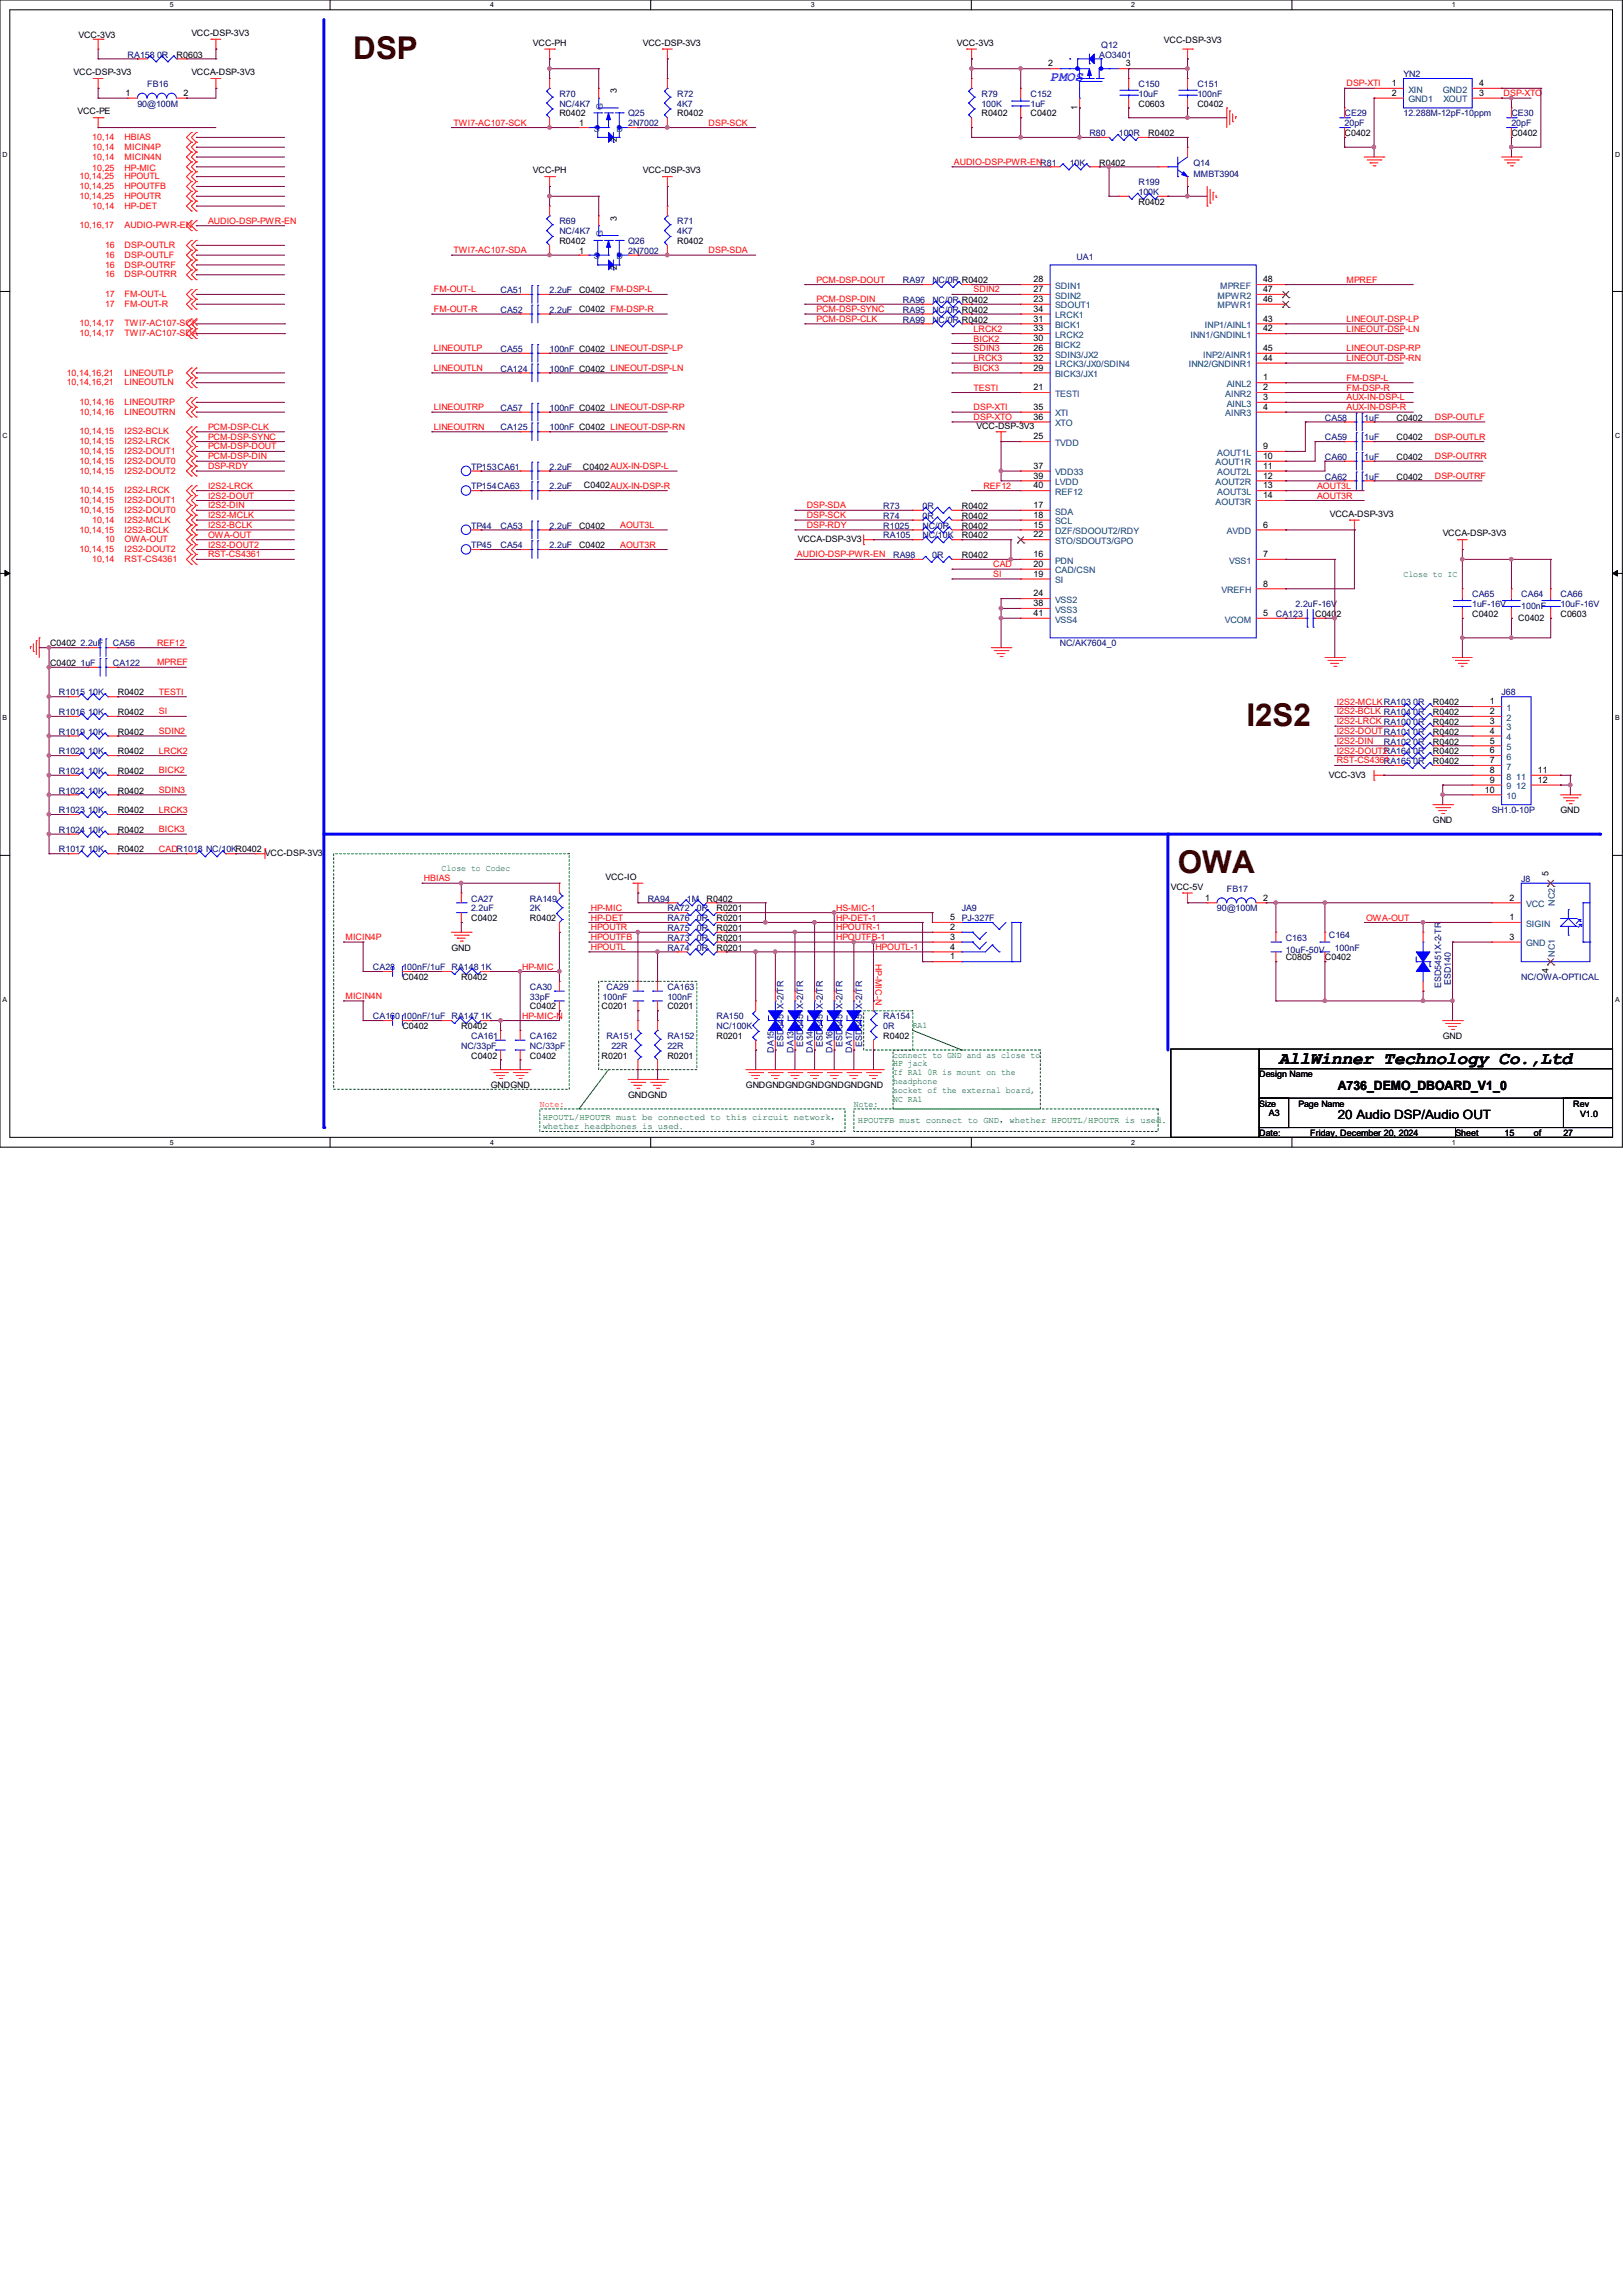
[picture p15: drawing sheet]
<svg xmlns="http://www.w3.org/2000/svg" width="210mm" height="297mm" viewBox="0 0 210 297" stroke-linecap="round" stroke-linejoin="round" font-family="sans-serif">
<defs><g id="words">
<g font-size="4.1" fill="#400000">
<text x="45.7" y="7.6">DSP</text>
<text x="161.3" y="93.9">I2S2</text>
<text x="152.4" y="113">OWA</text>
</g>
<text font-size="2.3" x="165.5" y="137.7">AllWinner Technology Co.,Ltd</text>
<text font-size="1.8" fill="#0080ff" x="135.9" y="10.5">PMOS</text>
<g font-size="1.7">
<text x="173.1" y="141.1">A736_DEMO_DBOARD_V1_0</text>
<text x="173.1" y="144.9">20 Audio DSP/Audio OUT</text>
</g>
<g font-size="1.1">
<text x="10.2" y="4.9">VCC-3V3</text>
<text x="24.8" y="4.7">VCC-DSP-3V3</text>
<text x="69" y="5.9">VCC-PH</text>
<text x="83.2" y="5.9">VCC-DSP-3V3</text>
<text x="123.8" y="5.9">VCC-3V3</text>
<text x="150.6" y="5.5">VCC-DSP-3V3</text>
<text x="9.5" y="9.7">VCC-DSP-3V3</text>
<text x="22.9" y="7.5">R0603</text>
<text x="24.8" y="9.7">VCCA-DSP-3V3</text>
<text x="135.6" y="8.6">2</text>
<text x="145.7" y="8.6">3</text>
<text x="180.1" y="11.1">1</text>
<text x="191.4" y="11.1">4</text>
<text x="10" y="14.8">VCC-PE</text>
<text x="16.3" y="12.4">1</text>
<text x="23.7" y="12.4">2</text>
<text x="72.4" y="15.1">R0402</text>
<text x="74.9" y="16.3">1</text>
<text x="79.8" y="12.1" transform="rotate(-90 79.8 12.1)">3</text>
<text x="87.6" y="15.1">R0402</text>
<text x="127" y="15.1">R0402</text>
<text x="133.3" y="15.1">C0402</text>
<text x="139.4" y="14.2" transform="rotate(-90 139.4 14.2)">1</text>
<text x="147.3" y="13.8">C0603</text>
<text x="148.6" y="17.6">R0402</text>
<text x="154.9" y="13.8">C0402</text>
<text x="174" y="17.6">C0402</text>
<text x="180.1" y="12.4">2</text>
<text x="191.4" y="12.4">3</text>
<text x="195.6" y="17.6">C0402</text>
<text x="69" y="22.4">VCC-PH</text>
<text x="79.8" y="18.4" transform="rotate(-90 79.8 18.4)">2</text>
<text x="83.2" y="22.4">VCC-DSP-3V3</text>
<text x="142.2" y="21.4">R0402</text>
<text x="79.8" y="28.6" transform="rotate(-90 79.8 28.6)">3</text>
<text x="147.3" y="26.5">R0402</text>
<text x="72.4" y="31.6">R0402</text>
<text x="74.9" y="32.9">1</text>
<text x="79.8" y="34.9" transform="rotate(-90 79.8 34.9)">2</text>
<text x="87.6" y="31.6">R0402</text>
<text x="74.9" y="37.9">C0402 FM-DSP-L</text>
<text x="74.9" y="40.3">C0402 FM-DSP-R</text>
<text x="133.7" y="36.5">28</text>
<text x="133.7" y="37.8">27</text>
<text x="133.7" y="39.1">23</text>
<text x="133.7" y="40.3">34</text>
<text x="133.7" y="41.6">31</text>
<text x="163.4" y="36.5">48</text>
<text x="163.4" y="37.8">47</text>
<text x="163.4" y="39.1">46</text>
<text x="163.4" y="41.6">43</text>
<text x="133.7" y="42.9">33</text>
<text x="133.7" y="44.2">30</text>
<text x="133.7" y="45.4">26</text>
<text x="133.7" y="46.7">32</text>
<text x="133.7" y="48">29</text>
<text x="163.4" y="42.9">42</text>
<text x="163.4" y="45.4">45</text>
<text x="163.4" y="46.7">44</text>
<text x="133.7" y="50.5">21</text>
<text x="133.7" y="53">35</text>
<text x="163.4" y="49.2">1</text>
<text x="163.4" y="50.5">2</text>
<text x="163.4" y="51.8">3</text>
<text x="163.4" y="53">4</text>
<text x="126.4" y="55.5">VCC-DSP-3V3</text>
<text x="133.7" y="54.3">36</text>
<text x="133.7" y="56.9">25</text>
<text x="163.4" y="58.1">9</text>
<text x="163.4" y="59.4">10</text>
<text x="180.7" y="54.4">C0402</text>
<text x="180.7" y="59.5">C0402</text>
<text x="180.7" y="57">C0402</text>
<text x="75.4" y="60.8">C0402AUX-IN-DSP-L</text>
<text x="75.6" y="63.2">C0402AUX-IN-DSP-R</text>
<text x="124.5" y="65.9">R0402</text>
<text x="133.7" y="60.7">37</text>
<text x="133.7" y="61.9">39</text>
<text x="133.7" y="63.2">40</text>
<text x="133.7" y="65.7">17</text>
<text x="163.4" y="60.7">11</text>
<text x="163.4" y="61.9">12</text>
<text x="163.4" y="63.2">13</text>
<text x="163.4" y="64.5">14</text>
<text x="180.7" y="62.1">C0402</text>
<text x="74.9" y="71">C0402</text>
<text x="74.9" y="68.4">C0402</text>
<text x="103.2" y="70.2">VCCA-DSP-3V3</text>
<text x="124.5" y="69.7">R0402</text>
<text x="124.5" y="68.4">R0402</text>
<text x="124.5" y="67.1">R0402</text>
<text x="133.7" y="67">18</text>
<text x="133.7" y="68.3">15</text>
<text x="133.7" y="69.6">22</text>
<text x="163.4" y="68.3">6</text>
<text x="172.1" y="66.9">VCCA-DSP-3V3</text>
<text x="186.7" y="69.4">VCCA-DSP-3V3</text>
<text x="124.5" y="72.2">R0402</text>
<text x="133.7" y="77.2">24</text>
<text x="133.7" y="72.1">16</text>
<text x="133.7" y="73.4">20</text>
<text x="133.7" y="74.6">19</text>
<text x="163.4" y="72.1">7</text>
<text x="163.4" y="75.9">8</text>
<text x="6.5" y="83.7">C0402</text>
<text x="133.7" y="78.4">38</text>
<text x="133.7" y="79.7">41</text>
<text x="163.4" y="79.7">5</text>
<text x="170.2" y="79.8">C0402</text>
<text x="190.5" y="79.8">C0402</text>
<text x="196.5" y="80.4">C0402</text>
<text x="201.9" y="79.8">C0603</text>
<text x="6.5" y="86.2">C0402</text>
<text x="15.2" y="95.1">R0402</text>
<text x="15.2" y="90">R0402</text>
<text x="15.2" y="92.5">R0402</text>
<text x="185.4" y="95.1">R0402</text>
<text x="185.4" y="91.3">R0402</text>
<text x="185.4" y="92.5">R0402</text>
<text x="185.4" y="93.8">R0402</text>
<text x="192.8" y="91.1">1</text>
<text x="192.8" y="92.4">2</text>
<text x="192.8" y="93.7">3</text>
<text x="192.8" y="95">4</text>
<text x="15.2" y="97.6">R0402</text>
<text x="15.2" y="100.2">R0402</text>
<text x="172" y="100.7">VCC-3V3</text>
<text x="185.4" y="97.6">R0402</text>
<text x="185.4" y="96.4">R0402</text>
<text x="185.4" y="98.9">R0402</text>
<text x="192.8" y="96.2">5</text>
<text x="192.8" y="97.5">6</text>
<text x="192.8" y="98.8">7</text>
<text x="192.8" y="100">8</text>
<text x="192.8" y="101.3">9</text>
<text x="199" y="100">11</text>
<text x="199" y="101.3">12</text>
<text x="15.2" y="107.8">R0402</text>
<text x="15.2" y="102.7">R0402</text>
<text x="15.2" y="105.2">R0402</text>
<text x="185.4" y="106.5">GND</text>
<text x="192.1" y="102.6">10</text>
<text x="201.9" y="105.2">GND</text>
<text x="15.2" y="110.3">R0402</text>
<text x="34.3" y="110.8">VCC-DSP-3V3</text>
<text x="78.4" y="113.9">VCC-IO</text>
<text x="200.4" y="113.4" transform="rotate(-90 200.4 113.4)">5</text>
<text x="61" y="119.2">C0402</text>
<text x="68.6" y="119.2">R0402</text>
<text x="91.4" y="116.7">R0402</text>
<text x="92.7" y="119.2">R0201</text>
<text x="92.7" y="117.9">R0201</text>
<text x="122.9" y="119.1">5</text>
<text x="151.5" y="115.2">VCC-5V</text>
<text x="156" y="116.5">1</text>
<text x="163.4" y="116.5">2</text>
<text x="195.3" y="116.5">2</text>
<text x="195.3" y="119.1">1</text>
<text x="58.4" y="123">GND</text>
<text x="92.7" y="121.8">R0201</text>
<text x="92.7" y="123">R0201</text>
<text x="92.7" y="120.5">R0201</text>
<text x="122.9" y="120.4">2</text>
<text x="122.9" y="121.6">3</text>
<text x="122.9" y="122.9">4</text>
<text x="122.9" y="124.2">1</text>
<text x="166.4" y="124.3">C0805</text>
<text x="171.4" y="124.3">C0402</text>
<text x="195.3" y="121.6">3</text>
<text x="200.4" y="126" transform="rotate(-90 200.4 126)">4</text>
<text x="52.1" y="126.8">C0402</text>
<text x="59.7" y="126.8">R0402</text>
<text x="68.6" y="130.6">C0402</text>
<text x="77.8" y="130.6">C0201</text>
<text x="86.4" y="130.6">C0201</text>
<text x="52.1" y="133.2">C0402</text>
<text x="59.7" y="133.2">R0402</text>
<text x="61" y="137">C0402</text>
<text x="68.6" y="137">C0402</text>
<text x="77.8" y="137">R0201</text>
<text x="86.4" y="137">R0201</text>
<text x="92.7" y="134.5">R0201</text>
<text x="114.3" y="134.5">R0402</text>
<text x="186.7" y="134.5">GND</text>
<text x="63.5" y="140.8">GNDGND</text>
<text x="81.3" y="142.1">GNDGND</text>
<text x="96.5" y="140.8">GNDGNDGNDGNDGNDGNDGND</text>
<text x="162.9" y="139.4">Design Name</text>
<text x="162.9" y="143.2">Size</text>
<text x="168" y="143.2">Page Name</text>
<text x="203.6" y="143.2">Rev</text>
<text x="162.9" y="147">Date:</text>
<text x="164.2" y="144.5">A3</text>
<text x="169.5" y="147">Friday, December 20, 2024</text>
<text x="188.3" y="147">Sheet</text>
<text x="194.7" y="147">15</text>
<text x="198.5" y="147">of</text>
<text x="202.3" y="147">27</text>
<text x="204.5" y="144.6">V1.0</text>
</g>
<g font-size="1.1" fill="#000080">
<text x="16.5" y="7.5">RA158 0R</text>
<text x="19" y="11.3">FB16</text>
<text x="142.2" y="7.5">AO3401</text>
<text x="142.5" y="6.2">Q12</text>
<text x="147.3" y="11.3">C150</text>
<text x="154.9" y="11.3">C151</text>
<text x="181.6" y="10">YN2</text>
<text x="17.8" y="13.8">90@100M</text>
<text x="72.4" y="12.5">R70</text>
<text x="72.4" y="13.8">NC/4K7</text>
<text x="81.3" y="15.1">Q25</text>
<text x="81.3" y="16.3">2N7002</text>
<text x="87.6" y="12.5">R72</text>
<text x="87.6" y="13.8">4K7</text>
<text x="127" y="12.5">R79</text>
<text x="127" y="13.8">100K</text>
<text x="133.3" y="12.5">C152</text>
<text x="133.3" y="13.8">1uF</text>
<text x="141" y="17.6">R80</text>
<text x="144.8" y="17.6">100R</text>
<text x="147.3" y="12.5">10uF</text>
<text x="154.9" y="12.5">100nF</text>
<text x="174" y="15.1">CE29</text>
<text x="174" y="16.3">20pF</text>
<text x="181.6" y="15.1">12.288M-12pF-10ppm</text>
<text x="195.6" y="15.1">CE30</text>
<text x="195.6" y="16.3">20pF</text>
<text x="138.4" y="21.4">10K</text>
<text x="147.3" y="24">R199</text>
<text x="154.4" y="21.4">Q14</text>
<text x="154.4" y="22.9">MMBT3904</text>
<text x="72.4" y="29">R69</text>
<text x="87.6" y="29">R71</text>
<text x="147.3" y="25.2">100K</text>
<text x="72.4" y="30.3">NC/4K7</text>
<text x="81.3" y="31.6">Q26</text>
<text x="81.3" y="32.9">2N7002</text>
<text x="87.6" y="30.3">4K7</text>
<text x="139.3" y="33.6">UA1</text>
<text x="64.8" y="37.9">CA51</text>
<text x="64.8" y="40.5">CA52</text>
<text x="71.1" y="37.9">2.2uF</text>
<text x="71.1" y="40.5">2.2uF</text>
<text x="116.8" y="41.7">RA99</text>
<text x="116.8" y="40.5">RA95</text>
<text x="116.8" y="39.2">RA96</text>
<text x="116.8" y="36.7">RA97</text>
<text x="120.6" y="41.7">NC/0R R0402</text>
<text x="120.6" y="40.5">NC/0R R0402</text>
<text x="120.6" y="39.2">NC/0R R0402</text>
<text x="120.6" y="36.7">NC/0R R0402</text>
<text x="64.8" y="45.6">CA55</text>
<text x="71.1" y="45.6">100nF C0402 LINEOUT-DSP-LP</text>
<text x="64.8" y="53.2">CA57</text>
<text x="64.8" y="48.1">CA124</text>
<text x="71.1" y="53.2">100nF C0402 LINEOUT-DSP-RP</text>
<text x="71.1" y="48.1">100nF C0402 LINEOUT-DSP-LN</text>
<text x="64.8" y="55.7">CA125</text>
<text x="71.1" y="55.7">100nF C0402 LINEOUT-DSP-RN</text>
<text x="171.4" y="54.4">CA58</text>
<text x="171.4" y="59.5">CA60</text>
<text x="171.4" y="57">CA59</text>
<text x="176.5" y="54.4">1uF</text>
<text x="176.5" y="59.5">1uF</text>
<text x="176.5" y="57">1uF</text>
<text x="61" y="60.8">TP153CA61</text>
<text x="61" y="63.3">TP154CA63</text>
<text x="71.1" y="63.3">2.2uF</text>
<text x="71.1" y="60.8">2.2uF</text>
<text x="114.3" y="65.9">R73</text>
<text x="119.4" y="65.9">0R</text>
<text x="171.4" y="62.1">CA62</text>
<text x="176.5" y="62.1">1uF</text>
<text x="61" y="68.4">TP44</text>
<text x="61" y="71">TP45</text>
<text x="64.8" y="71">CA54</text>
<text x="64.8" y="68.4">CA53</text>
<text x="71.1" y="71">2.2uF</text>
<text x="71.1" y="68.4">2.2uF</text>
<text x="114.3" y="69.7">RA105</text>
<text x="114.3" y="68.4">R1025</text>
<text x="114.3" y="67.1">R74</text>
<text x="119.4" y="69.7">NC/10K</text>
<text x="119.4" y="68.4">NC/0R</text>
<text x="119.4" y="67.1">0R</text>
<text x="115.6" y="72.2">RA98</text>
<text x="120.6" y="72.2">0R</text>
<text x="190.5" y="77.3">CA65</text>
<text x="196.8" y="77.3">CA64</text>
<text x="201.9" y="77.3">CA66</text>
<text x="10.4" y="83.7">2.2uF</text>
<text x="14.6" y="83.7">CA56</text>
<text x="137.2" y="83.7">NC/AK7604_0</text>
<text x="165.1" y="79.8">CA123</text>
<text x="167.6" y="78.6">2.2uF-16V</text>
<text x="190.5" y="78.6">1uF-16V</text>
<text x="196.8" y="78.8">100nF</text>
<text x="201.9" y="78.6">10uF-16V</text>
<text x="10.4" y="86.2">1uF</text>
<text x="14.6" y="86.2">CA122</text>
<text x="7.6" y="95.1">R1019 10K</text>
<text x="7.6" y="90">R1015 10K</text>
<text x="7.6" y="92.5">R1016 10K</text>
<text x="194.3" y="90">J68</text>
<text x="7.6" y="97.6">R1020 10K</text>
<text x="7.6" y="100.2">R1021 10K</text>
<text x="179.1" y="97.6">RA164 0R</text>
<text x="179.1" y="96.4">RA102 0R</text>
<text x="179.1" y="98.9">RA165 0R</text>
<text x="7.6" y="107.8">R1024 10K</text>
<text x="7.6" y="102.7">R1022 10K</text>
<text x="7.6" y="105.2">R1023 10K</text>
<text x="193" y="105.2">SH1.0-10P</text>
<text x="7.6" y="110.3">R1017 10K</text>
<text x="61" y="116.7">CA27</text>
<text x="61" y="117.9">2.2uF</text>
<text x="68.6" y="116.7">RA149</text>
<text x="68.6" y="117.9">2K</text>
<text x="83.8" y="116.7">RA94</text>
<text x="86.4" y="119.2">RA76</text>
<text x="86.4" y="117.9">RA72</text>
<text x="88.9" y="116.7">1M</text>
<text x="90.2" y="119.2">0R</text>
<text x="90.2" y="117.9">0R</text>
<text x="124.5" y="117.9">JA9</text>
<text x="124.5" y="119.2">PJ-327F</text>
<text x="157.5" y="117.9">90@100M</text>
<text x="158.7" y="115.4">FB17</text>
<text x="196.8" y="114.1">J8</text>
<text x="48.3" y="125.6">CA28</text>
<text x="52.1" y="125.6">100nF/1uF RA148 1K</text>
<text x="86.4" y="121.8">RA73</text>
<text x="86.4" y="123">RA74</text>
<text x="86.4" y="120.5">RA75</text>
<text x="90.2" y="121.8">0R</text>
<text x="90.2" y="123">0R</text>
<text x="90.2" y="120.5">0R</text>
<text x="166.4" y="121.8">C163</text>
<text x="166.4" y="123.3">10uF-50V</text>
<text x="172" y="121.4">C164</text>
<text x="172.7" y="123">100nF</text>
<text x="48.3" y="131.9">CA160 100nF/1uF RA147 1K</text>
<text x="68.6" y="128.1">CA30</text>
<text x="68.6" y="129.4">33pF</text>
<text x="78" y="129.4">100nF</text>
<text x="78.5" y="128.1">CA29</text>
<text x="86.4" y="128.1">CA163</text>
<text x="86.4" y="129.4">100nF</text>
<text x="92.7" y="131.9">RA150</text>
<text x="114.3" y="131.9">RA154</text>
<text x="186.5" y="127.9" transform="rotate(-90 186.5 127.9)">ESD5451X-2-TR</text>
<text x="187.8" y="127.5" transform="rotate(-90 187.8 127.5)">ESD140</text>
<text x="196.8" y="126.8">NC/OWA-OPTICAL</text>
<text x="59.7" y="135.7">NC/33pF</text>
<text x="61" y="134.5">CA161</text>
<text x="68.6" y="134.5">CA162</text>
<text x="68.6" y="135.7">NC/33pF</text>
<text x="78.5" y="134.5">RA151</text>
<text x="79.1" y="135.7">22R</text>
<text x="86.4" y="134.5">RA152</text>
<text x="86.4" y="135.7">22R</text>
<text x="92.7" y="133.2">NC/100K</text>
<text x="100.1" y="136.3" transform="rotate(-90 100.1 136.3)">DA15</text>
<text x="101.4" y="135.5" transform="rotate(-90 101.4 135.5)">ESD5451X-2/TR</text>
<text x="102.7" y="136.3" transform="rotate(-90 102.7 136.3)">DA13</text>
<text x="103.9" y="135.5" transform="rotate(-90 103.9 135.5)">ESD5451X-2/TR</text>
<text x="105.2" y="136.3" transform="rotate(-90 105.2 136.3)">DA14</text>
<text x="106.5" y="135.5" transform="rotate(-90 106.5 135.5)">ESD5451X-2/TR</text>
<text x="107.7" y="136.3" transform="rotate(-90 107.7 136.3)">DA16</text>
<text x="109" y="135.5" transform="rotate(-90 109 135.5)">ESD5451X-2/TR</text>
<text x="110.3" y="136.3" transform="rotate(-90 110.3 136.3)">DA17</text>
<text x="111.6" y="135.5" transform="rotate(-90 111.6 135.5)">ESD5451X-2/TR</text>
<text x="114.3" y="133.2">0R</text>
</g>
<g font-size="1.1" fill="#f00">
<text x="174.2" y="11.2">DSP-XTI</text>
<text x="58.7" y="16.3">TWI7-AC107-SCK</text>
<text x="91.7" y="16.3">DSP-SCK</text>
<text x="194.6" y="12.4">DSP-XTO</text>
<text x="10.3" y="23.2">10,14,25</text>
<text x="11.9" y="19.4">10,14</text>
<text x="11.9" y="20.7">10,14</text>
<text x="11.9" y="22.2">10,25</text>
<text x="11.9" y="18.1">10,14</text>
<text x="16.1" y="23.2">HPOUTL</text>
<text x="16.1" y="19.4">MICIN4P</text>
<text x="16.1" y="20.7">MICIN4N</text>
<text x="16.1" y="22.2">HP-MIC</text>
<text x="16.1" y="18.1">HBIAS</text>
<text x="123.4" y="21.3">AUDIO-DSP-PWR-ENR81</text>
<text x="10.3" y="29.5">10,16,17</text>
<text x="10.3" y="24.5">10,14,25</text>
<text x="10.3" y="25.7">10,14,25</text>
<text x="11.9" y="27">10,14</text>
<text x="16.1" y="29.5">AUDIO-PWR-EN</text>
<text x="16.1" y="24.5">HPOUTFB</text>
<text x="16.1" y="27">HP-DET</text>
<text x="16.1" y="25.7">HPOUTR</text>
<text x="26.9" y="29">AUDIO-DSP-PWR-EN</text>
<text x="13.6" y="32.1">16</text>
<text x="13.6" y="33.4">16</text>
<text x="13.6" y="35.9">16</text>
<text x="13.6" y="34.6">16</text>
<text x="16.1" y="32.1">DSP-OUTLR</text>
<text x="16.1" y="33.4">DSP-OUTLF</text>
<text x="16.1" y="35.9">DSP-OUTRR</text>
<text x="16.1" y="34.6">DSP-OUTRF</text>
<text x="58.7" y="32.8">TWI7-AC107-SDA</text>
<text x="91.7" y="32.8">DSP-SDA</text>
<text x="13.6" y="39.7">17</text>
<text x="13.6" y="38.4">17</text>
<text x="16.1" y="39.7">FM-OUT-R</text>
<text x="16.1" y="38.4">FM-OUT-L</text>
<text x="56.1" y="37.8">FM-OUT-L</text>
<text x="56.1" y="40.4">FM-OUT-R</text>
<text x="105.7" y="40.4">PCM-DSP-SYNC</text>
<text x="105.7" y="41.7">PCM-DSP-CLK</text>
<text x="105.7" y="36.6">PCM-DSP-DOUT</text>
<text x="105.7" y="39.1">PCM-DSP-DIN</text>
<text x="126" y="37.8">SDIN2</text>
<text x="174.2" y="36.6">MPREF</text>
<text x="174.2" y="41.7">LINEOUT-DSP-LP</text>
<text x="10.3" y="43.5">10,14,17</text>
<text x="10.3" y="42.2">10,14,17</text>
<text x="16.1" y="43.5">TWI7-AC107-SDA</text>
<text x="16.1" y="42.2">TWI7-AC107-SCK</text>
<text x="56.1" y="45.5">LINEOUTLP</text>
<text x="126" y="45.5">SDIN3</text>
<text x="126" y="46.7">LRCK3</text>
<text x="126" y="42.9">LRCK2</text>
<text x="126" y="44.2">BICK2</text>
<text x="174.2" y="45.5">LINEOUT-DSP-RP</text>
<text x="174.2" y="42.9">LINEOUT-DSP-LN</text>
<text x="174.2" y="46.7">LINEOUT-DSP-RN</text>
<text x="8.6" y="49.9">10,14,16,21</text>
<text x="8.6" y="48.6">10,14,16,21</text>
<text x="10.3" y="52.4">10,14,16</text>
<text x="10.3" y="53.7">10,14,16</text>
<text x="16.1" y="52.4">LINEOUTRP</text>
<text x="16.1" y="49.9">LINEOUTLN</text>
<text x="16.1" y="48.6">LINEOUTLP</text>
<text x="16.1" y="53.7">LINEOUTRN</text>
<text x="56.1" y="48">LINEOUTLN</text>
<text x="56.1" y="53.1">LINEOUTRP</text>
<text x="126" y="53.1">DSP-XTI</text>
<text x="126" y="50.5">TESTI</text>
<text x="126" y="48">BICK3</text>
<text x="174.2" y="50.5">FM-DSP-R</text>
<text x="174.2" y="49.3">FM-DSP-L</text>
<text x="174.2" y="51.8">AUX-IN-DSP-L</text>
<text x="174.2" y="53.1">AUX-IN-DSP-R</text>
<text x="10.3" y="58.8">10,14,15</text>
<text x="10.3" y="56.2">10,14,15</text>
<text x="10.3" y="57.5">10,14,15</text>
<text x="16.1" y="58.8">I2S2-DOUT1</text>
<text x="16.1" y="56.2">I2S2-BCLK</text>
<text x="16.1" y="57.5">I2S2-LRCK</text>
<text x="26.9" y="56.9">PCM-DSP-SYNC</text>
<text x="26.9" y="58.2">PCM-DSP-DOUT</text>
<text x="26.9" y="59.4">PCM-DSP-DIN</text>
<text x="26.9" y="55.6">PCM-DSP-CLK</text>
<text x="56.1" y="55.6">LINEOUTRN</text>
<text x="126" y="54.4">DSP-XTO</text>
<text x="185.7" y="54.4">DSP-OUTLF</text>
<text x="185.7" y="56.9">DSP-OUTLR</text>
<text x="185.7" y="59.4">DSP-OUTRR</text>
<text x="10.3" y="65.1">10,14,15</text>
<text x="10.3" y="63.8">10,14,15</text>
<text x="10.3" y="61.3">10,14,15</text>
<text x="10.3" y="60">10,14,15</text>
<text x="16.1" y="65.1">I2S2-DOUT1</text>
<text x="16.1" y="63.8">I2S2-LRCK</text>
<text x="16.1" y="61.3">I2S2-DOUT2</text>
<text x="16.1" y="60">I2S2-DOUT0</text>
<text x="26.9" y="60.7">DSP-RDY</text>
<text x="26.9" y="63.2">I2S2-LRCK</text>
<text x="26.9" y="64.5">I2S2-DOUT</text>
<text x="26.9" y="65.8">I2S2-DIN</text>
<text x="104.4" y="65.8">DSP-SDA</text>
<text x="127.3" y="63.2">REF12</text>
<text x="170.4" y="63.2">AOUT3L</text>
<text x="170.4" y="64.5">AOUT3R</text>
<text x="185.7" y="62">DSP-OUTRF</text>
<text x="10.3" y="68.9">10,14,15</text>
<text x="10.3" y="66.4">10,14,15</text>
<text x="10.3" y="71.5">10,14,15</text>
<text x="11.9" y="67.7">10,14</text>
<text x="13.6" y="70.2">10</text>
<text x="16.1" y="70.2">OWA-OUT</text>
<text x="16.1" y="67.7">I2S2-MCLK</text>
<text x="16.1" y="68.9">I2S2-BCLK</text>
<text x="16.1" y="66.4">I2S2-DOUT0</text>
<text x="16.1" y="71.5">I2S2-DOUT2</text>
<text x="26.9" y="68.3">I2S2-BCLK</text>
<text x="26.9" y="67.1">I2S2-MCLK</text>
<text x="26.9" y="69.6">OWA-OUT</text>
<text x="26.9" y="70.9">I2S2-DOUT2</text>
<text x="80.3" y="68.3">AOUT3L</text>
<text x="80.3" y="70.9">AOUT3R</text>
<text x="104.4" y="67.1">DSP-SCK</text>
<text x="104.4" y="68.3">DSP-RDY</text>
<text x="11.9" y="72.7">10,14</text>
<text x="16.1" y="72.7">RST-CS4361</text>
<text x="26.9" y="72.1">RST-CS4361</text>
<text x="103.1" y="72.1">AUDIO-DSP-PWR-EN</text>
<text x="128.5" y="73.4">CAD</text>
<text x="128.5" y="74.7">SI</text>
<text x="20.3" y="83.6">REF12</text>
<text x="20.3" y="86.1">MPREF</text>
<text x="20.6" y="89.9">TESTI</text>
<text x="20.6" y="92.5">SI</text>
<text x="20.6" y="95">SDIN2</text>
<text x="173" y="95">I2S2-DOUTRA101 0R</text>
<text x="173" y="93.7">I2S2-LRCK RA100 0R</text>
<text x="173" y="91.2">I2S2-MCLKRA103 0R</text>
<text x="173" y="92.5">I2S2-BCLK RA104 0R</text>
<text x="20.6" y="97.5">LRCK2</text>
<text x="20.6" y="100.1">BICK2</text>
<text x="173" y="96.3">I2S2-DIN</text>
<text x="173" y="97.5">I2S2-DOUT2</text>
<text x="173" y="98.8">RST-CS4361</text>
<text x="20.6" y="102.6">SDIN3</text>
<text x="20.6" y="105.2">LRCK3</text>
<text x="20.6" y="107.7">BICK3</text>
<text x="20.6" y="110.2">CADR1018 NC/10KR0402</text>
<text x="54.9" y="114">HBIAS</text>
<text x="76.5" y="117.9">HP-MIC</text>
<text x="76.5" y="119.1">HP-DET</text>
<text x="108.2" y="119.1">HP-DET-1</text>
<text x="108.2" y="117.9">HS-MIC-1</text>
<text x="176.8" y="119.1">OWA-OUT</text>
<text x="44.7" y="121.7">MICIN4P</text>
<text x="67.6" y="125.5">HP-MIC</text>
<text x="76.5" y="120.4">HPOUTR</text>
<text x="76.5" y="122.9">HPOUTL</text>
<text x="76.5" y="121.7">HPOUTFB</text>
<text x="108.2" y="121.7">HPOUTFB-1</text>
<text x="108.2" y="120.4">HPOUTR-1</text>
<text x="113.3" y="122.9">HPOUTL-1</text>
<text x="113.3" y="124.7" transform="rotate(90 113.3 124.7)">HP-MIC-N</text>
<text x="44.7" y="129.3">MICIN4N</text>
<text x="67.6" y="131.8">HP-MIC-N</text>
<text x="69.8" y="143.2">Note:</text>
</g>
<g font-size="1.1" fill="#004080">
<text x="182.2" y="12">XIN</text>
<text x="186.7" y="12">GND2</text>
<text x="76.8" y="17.1">S</text>
<text x="78" y="14.2" transform="rotate(-90 78 14.2)">G</text>
<text x="79.8" y="17.1">D</text>
<text x="182.2" y="13.3">GND1</text>
<text x="186.8" y="13.3">XOUT</text>
<text x="76.8" y="33.6">S</text>
<text x="78" y="30.7" transform="rotate(-90 78 30.7)">G</text>
<text x="79.8" y="33.6">D</text>
<text x="136.5" y="37.4">SDIN1</text>
<text x="136.5" y="38.7">SDIN2</text>
<text x="136.5" y="39.9">SDOUT1</text>
<text x="136.5" y="41.2">LRCK1</text>
<text x="157.6" y="38.7">MPWR2</text>
<text x="157.6" y="39.9">MPWR1</text>
<text x="157.9" y="37.4">MPREF</text>
<text x="136.5" y="42.5">BICK1</text>
<text x="136.5" y="43.7">LRCK2</text>
<text x="136.5" y="45">BICK2</text>
<text x="136.5" y="46.3">SDIN3/JX2</text>
<text x="136.5" y="47.5">LRCK3/JX0/SDIN4</text>
<text x="153.8" y="47.5">INN2/GNDINR1</text>
<text x="154" y="43.7">INN1/GNDINL1</text>
<text x="155.7" y="46.3">INP2/AINR1</text>
<text x="155.9" y="42.5">INP1/AINL1</text>
<text x="136.5" y="48.8">BICK3/JX1</text>
<text x="136.5" y="51.4">TESTI</text>
<text x="136.5" y="53.9">XTI</text>
<text x="158.5" y="51.4">AINR2</text>
<text x="158.5" y="53.9">AINR3</text>
<text x="158.7" y="50.1">AINL2</text>
<text x="158.7" y="52.6">AINL3</text>
<text x="136.5" y="55.2">XTO</text>
<text x="136.5" y="57.7">TVDD</text>
<text x="157.5" y="59">AOUT1L</text>
<text x="136.5" y="61.5">VDD33</text>
<text x="136.5" y="62.8">LVDD</text>
<text x="136.5" y="64.1">REF12</text>
<text x="157.3" y="60.2">AOUT1R</text>
<text x="157.3" y="62.8">AOUT2R</text>
<text x="157.3" y="65.3">AOUT3R</text>
<text x="157.5" y="61.5">AOUT2L</text>
<text x="157.5" y="64.1">AOUT3L</text>
<text x="136.5" y="66.6">SDA</text>
<text x="136.5" y="67.9">SCL</text>
<text x="136.5" y="69.1">DZF/SDOOUT2/RDY</text>
<text x="136.5" y="70.4">STO/SDOUT3/GPO</text>
<text x="158.7" y="69.1">AVDD</text>
<text x="136.5" y="72.9">PDN</text>
<text x="136.5" y="74.2">CAD/CSN</text>
<text x="136.5" y="75.5">SI</text>
<text x="158.1" y="76.8">VREFH</text>
<text x="159" y="72.9">VSS1</text>
<text x="136.5" y="78">VSS2</text>
<text x="136.5" y="79.3">VSS3</text>
<text x="136.5" y="80.6">VSS4</text>
<text x="158.5" y="80.6">VCOM</text>
<text x="194.9" y="92">1</text>
<text x="194.9" y="93.3">2</text>
<text x="194.9" y="94.5">3</text>
<text x="194.9" y="95.8">4</text>
<text x="194.9" y="97.1">5</text>
<text x="194.9" y="98.3">6</text>
<text x="194.9" y="99.6">7</text>
<text x="194.9" y="100.9">8</text>
<text x="196.2" y="100.9">11</text>
<text x="194.9" y="102.2">9</text>
<text x="194.9" y="103.4">10</text>
<text x="196.2" y="102.2">12</text>
<text x="197.5" y="117.4">VCC</text>
<text x="197.5" y="119.9">SIGIN</text>
<text x="201.2" y="117.3" transform="rotate(-90 201.2 117.3)">NC2</text>
<text x="197.5" y="122.5">GND</text>
<text x="201.2" y="123.8" transform="rotate(-90 201.2 123.8)">NC1</text>
</g>
<g font-size="1.1" fill="#008000">
<text x="181.6" y="74.6">Close to IC</text>
<text x="57.1" y="112.7">Close to Codec</text>
<text x="115.6" y="136.9">connect to GND and as close to</text>
<text x="118.1" y="133.1">RA1</text>
<text x="110.5" y="143.2">Note:</text>
<text x="115.6" y="138">HP jack</text>
<text x="115.6" y="139.2">If RA1 0R is mount on the</text>
<text x="115.6" y="140.3">headphone</text>
<text x="115.6" y="141.4">socket of the external board,</text>
<text x="115.6" y="142.6">NC RA1</text>
<text x="70.2" y="145">HPOUTL/HPOUTR must be connected to this circuit network，</text>
<text x="70.2" y="146.1">whether headphones is used.</text>
<text x="111" y="145.4">HPOUTFB must connect to GND，whether HPOUTL/HPOUTR is used.</text>
</g>
<g font-size=".9">
<text x="22" y=".9">5</text>
<text x="63.4" y=".9">4</text>
<text x="104.9" y=".9">3</text>
<text x="146.4" y=".9">2</text>
<text x="187.9" y=".9">1</text>
<text x=".3" y="20.3">D</text>
<text x="209" y="20.3">D</text>
<text x=".3" y="56.7">C</text>
<text x="209" y="56.7">C</text>
<text x=".3" y="93.2">B</text>
<text x="209" y="93.2">B</text>
<text x=".3" y="129.7">A</text>
<text x="209" y="129.7">A</text>
<text x="22" y="148.1">5</text>
<text x="63.4" y="148.1">4</text>
<text x="104.9" y="148.1">3</text>
<text x="146.4" y="148.1">2</text>
<text x="187.9" y="148.1">1</text>
</g>
</g></defs>
<path d="M0 0h209.9v148.5h-209.9zM1.3 1.3h207.4v145.9h-207.4z" fill="none" stroke="#000" stroke-width=".13"/>
<g fill="#fff">
<path d="M22 .1h.5v1h-.5z"/>
<path d="M22 147.3h.5v1h-.5z"/>
</g>
<path d="M42.7 0v1.3M42.7 147.2v1.3" fill="none" stroke="#000" stroke-width=".13"/>
<g fill="#fff">
<path d="M63.4 .1h.5v1h-.5z"/>
<path d="M63.4 147.3h.5v1h-.5z"/>
</g>
<path d="M84.2 0v1.3M84.2 147.2v1.3" fill="none" stroke="#000" stroke-width=".13"/>
<g fill="#fff">
<path d="M104.9 .1h.5v1h-.5z"/>
<path d="M104.9 147.3h.5v1h-.5z"/>
</g>
<path d="M125.7 0v1.3M125.7 147.2v1.3" fill="none" stroke="#000" stroke-width=".13"/>
<g fill="#fff">
<path d="M146.4 .1h.5v1h-.5z"/>
<path d="M146.4 147.3h.5v1h-.5z"/>
</g>
<path d="M167.2 0v1.3M167.2 147.2v1.3" fill="none" stroke="#000" stroke-width=".13"/>
<g fill="#fff">
<path d="M187.9 .1h.5v1h-.5z"/>
<path d="M187.9 147.3h.5v1h-.5z"/>
<path d="M.3 19.5h.7v1h-.7z"/>
<path d="M209 19.5h.6v1h-.6z"/>
<path d="M.3 55.9h.7v1h-.7z"/>
<path d="M209 55.9h.6v1h-.6z"/>
</g>
<path d="M0 37.7h1.3M208.7 37.7h1.2" fill="none" stroke="#000" stroke-width=".13"/>
<g fill="#fff">
<path d="M.3 92.4h.6v1h-.6z"/>
<path d="M209 92.4h.6v1h-.6z"/>
</g>
<path d="M0 74.2h1.3M208.7 74.2h1.2" fill="none" stroke="#000" stroke-width=".13"/>
<path d="M.6 73.8l.7 .4-.7 .3zM208.7 74.2l.6-.4v.7z" fill="#000" stroke="#000" stroke-width=".13"/>
<g fill="#fff">
<path d="M.3 128.9h.6v1h-.6z"/>
<path d="M209 128.9h.5v1h-.5z"/>
</g>
<path d="M0 110.7h1.3M208.7 110.7h1.2" fill="none" stroke="#000" stroke-width=".13"/>
<path d="M41.9 2.5v143.4" fill="none" stroke="#00f" stroke-width=".38"/>
<circle cx="41.9" cy="145.9" r=".19" fill="#00f"/>
<path d="M41.9 107.9h165.1" fill="none" stroke="#00f" stroke-width=".38"/>
<circle cx="207" cy="107.9" r=".19" fill="#00f"/>
<path d="M43.2 110.5h30.5v30.5h-30.5zM77.5 127h12.7v11.4h-12.7zM111.8 130.8h6.3v5.1h-6.3zM115.6 135.9h19v7.6h-19zM69.8 143.5h39.5v2.9h-39.5zM110.5 143.5h39.4v2.9h-39.4z" fill="none" stroke="#008000" stroke-width=".13" stroke-dasharray=".3 .3"/>
<path d="M78.7 138.4l-3.8 5.1M118.1 133.3l6.4 2.6M124.5 135.9h.1M74.9 143.5h.1" fill="none" stroke="#008000" stroke-width=".13"/>
<path d="M151.1 107.9v28" fill="none" stroke="#00f" stroke-width=".38"/>
<circle cx="151.1" cy="108" r=".19" fill="#00f"/>
<g fill="none" stroke="#f00" stroke-width=".13">
<path d="M12.1 10.2h.1M12.1 15.2h1.2M12.1 10.2h1.2M12.1 5.1h1.2M12.7 16.5h.1M12.7 11.4h.1M12.7 6.3h.1M12.7 5.1v1.2M12.7 10.2v1.2M12.7 15.2v1.3M13.3 15.2h.1M13.3 5.1h.1"/>
<path d="M16.5 12.7h.1M16.5 12.7h1.3M17.8 7.6h.1M17.8 7.6h1.2M22.9 7.6h1.2M22.9 12.7h1.2M24.1 7.6h.1M24.1 12.7h.1M24.8 19.7h.1M24.8 18.4h.1M24.8 17.1h.1M24.8 18.4l-.7 .6 .7 .7"/>
<path d="M24.8 19.7l-.7 .6 .7 .7M24.8 17.1l-.7 .7 .7 .6M25.4 19.7h.1M25.4 18.4h.1M25.4 17.1h.1M25.4 18.4l-.6 .6 .6 .7M25.4 19.7l-.6 .6 .6 .7M25.4 17.1l-.6 .7 .6 .6M27.3 10.2h.1M27.3 5.1h.1M27.3 10.2h1.3M27.3 5.1h1.3"/>
<path d="M27.9 11.4h.1M27.9 6.3h.1M27.9 5.1v1.2M27.9 10.2v1.2M70.5 6.3h1.3M71.1 7.6h.1M71.1 16.5h.1M71.1 10.2h.1M71.1 6.3v1.3M71.1 10.2v1.2M71.1 15.2v1.3M71.8 6.3h.1"/>
<path d="M74.9 16.5h.1M74.9 16.5h1.3M77.5 11.4h.1M77.5 11.4v1.3M81.3 16.5h1.2M82.5 16.5h.1M85.7 6.3h.1M85.7 6.3h1.3M86.4 7.6h.1M86.4 16.5h.1M86.4 10.2h.1M86.4 6.3v1.3"/>
<path d="M86.4 10.2v1.2M86.4 15.2v1.3M125.1 6.3h.1M125.1 6.3h1.3M125.7 7.6h.1M125.7 16.5h.1M125.7 10.2h.1M125.7 6.3v1.3M125.7 10.2v1.2M125.7 15.2v1.3M132.1 15.2h.1M132.1 11.4h.1"/>
<path d="M132.1 11.4v1.3M132.1 14v1.2M135.9 8.9h.1M135.9 8.9h1.3M139.7 14h.1M139.7 12.7v1.3M142.2 17.8h.1M142.2 17.8h1.3M144.8 8.9h1.2M146 8.9h.1M146 10.2h.1M146 14h.1"/>
<path d="M146 10.2v1.2M146 12.7v1.3M147.3 17.8h1.3M148.6 17.8h.1M153 6.3h1.3M153.7 7.6h.1M153.7 10.2h.1M153.7 14h.1M153.7 19h.1M153.7 6.3v1.3M153.7 10.2v1.2M153.7 12.7v1.3"/>
<path d="M153.7 19v1.3M154.3 6.3h.1M158.7 14h.1M158.7 14v2.5M159.1 14.4h.1M159.1 14.4v1.7M159.5 15.7h.1M159.5 14.7v1M159.9 15.1h.1M159.9 15.1v.3M174 17.8h.1M174 14h.1"/>
<path d="M174 14v1.2M174 16.5v1.3M177.8 11.4h.1M177.8 12.7h.1M177.8 11.4h3.8M177.8 12.7h3.8M190.5 11.4h3.8M190.5 12.7h3.8M194.3 11.4h.1M194.3 12.7h.1M195.6 17.8h.1M195.6 14h.1"/>
<path d="M195.6 14v1.2M195.6 16.5v1.3M24.8 29.8h.1M24.8 28.6h.1M24.8 32.4h.1M24.8 31.1h.1M24.8 33.7h.1M24.8 36.2h.1M24.8 34.9h.1M24.8 38.7h.1M24.8 37.5h.1M24.8 22.2h.1"/>
<path d="M24.8 23.5h.1M24.8 24.8h.1M24.8 26h.1M24.8 27.3h.1M24.8 21h.1M24.8 28.6l-.7 .6 .7 .6M24.8 31.1l-.7 .6 .7 .7M24.8 32.4l-.7 .6 .7 .7M24.8 34.9l-.7 .7 .7 .6M24.8 33.7l-.7 .6 .7 .6M24.8 38.7l-.7 .7 .7 .6M24.8 37.5l-.7 .6 .7 .6"/>
<path d="M24.8 22.2l-.7 .7 .7 .6M24.8 23.5l-.7 .6 .7 .7M24.8 26l-.7 .7 .7 .6M24.8 24.8l-.7 .6 .7 .6M24.8 21l-.7 .6 .7 .6M25.4 29.8h.1M25.4 28.6h.1M25.4 32.4h.1M25.4 31.1h.1M25.4 33.7h.1M25.4 36.2h.1M25.4 34.9h.1"/>
<path d="M25.4 38.7h.1M25.4 37.5h.1M25.4 22.2h.1M25.4 23.5h.1M25.4 24.8h.1M25.4 26h.1M25.4 27.3h.1M25.4 21h.1M25.4 28.6l-.6 .6 .6 .6M25.4 31.1l-.6 .6 .6 .7M25.4 32.4l-.6 .6 .6 .7M25.4 34.9l-.6 .7 .6 .6"/>
<path d="M25.4 33.7l-.6 .6 .6 .6M25.4 38.7l-.6 .7 .6 .6M25.4 37.5l-.6 .6 .6 .6M25.4 22.2l-.6 .7 .6 .6M25.4 23.5l-.6 .6 .6 .7M25.4 26l-.6 .7 .6 .6M25.4 24.8l-.6 .6 .6 .6M25.4 21l-.6 .6 .6 .6M67.3 38.1h.1M67.3 38.1h1.3M69.8 38.1h1.3M70.5 22.9h1.3"/>
<path d="M71.1 24.1h.1M71.1 38.1h.1M71.1 33h.1M71.1 26.7h.1M71.1 22.9v1.2M71.1 26.7v1.2M71.1 31.7v1.3M71.8 22.9h.1M74.9 33h.1M74.9 33h1.3M77.5 27.9h.1M77.5 27.9v1.3"/>
<path d="M81.3 33h1.2M82.5 33h.1M85.7 22.9h.1M85.7 22.9h1.3M86.4 24.1h.1M86.4 33h.1M86.4 26.7h.1M86.4 22.9v1.2M86.4 26.7v1.2M86.4 31.7v1.3M119.4 39.4h.1M119.4 36.8h.1"/>
<path d="M119.4 39.4h1.2M119.4 36.8h1.2M124.5 39.4h1.2M124.5 36.8h1.2M125.7 39.4h.1M125.7 36.8h.1M132.1 36.8h.1M132.1 38.1h.1M132.1 39.4h.1M132.1 38.1h3.8M132.1 39.4h3.8M132.1 36.8h3.8"/>
<path d="M135.9 21.6h.1M135.9 21.6h1.3M141 21.6h1.2M142.2 21.6h.1M144.8 25.4h.1M144.8 25.4h1.2M149.9 21.6h.1M149.9 21.6h1.2M149.9 25.4h1.2M151.1 25.4h.1M153.7 24.1h.1M153.7 22.9v1.2"/>
<path d="M156.2 26.7h.1M156.2 24.1v2.6M156.6 26.3h.1M156.6 24.5v1.8M157 24.9h.1M157 24.9v1M157.4 25.5h.1M157.4 25.3v.2M162.6 38.1h3.8M162.6 39.4h3.8M162.6 36.8h3.8M166.4 36.8h.1"/>
<path d="M166.4 38.1h.1M166.4 39.4h.1M176.5 20.3h2.6M176.9 20.7h1.8M177.3 21.1h.1M177.3 21.1h1M177.7 21.5h.2M177.9 21.5h.1M178.7 20.7h.1M179.1 20.3h.1M194.3 20.3h2.5M194.7 20.7h1.8"/>
<path d="M195.1 21.1h.1M195.1 21.1h1M195.5 21.5h.2M195.7 21.5h.1M196.5 20.7h.1M196.8 20.3h.1M24.8 40h.1M24.8 51.4h.1M24.8 52.7h.1M24.8 48.9h.1M24.8 50.2h.1M24.8 47.6h.1"/>
<path d="M24.8 54h.1M24.8 59.1h.1M24.8 57.8h.1M24.8 56.5h.1M24.8 55.2h.1M24.8 43.8h.1M24.8 42.5h.1M24.8 41.3h.1M24.8 51.4l-.7 .7 .7 .6M24.8 48.9l-.7 .6 .7 .7M24.8 47.6l-.7 .7 .7 .6M24.8 52.7l-.7 .6 .7 .7"/>
<path d="M24.8 57.8l-.7 .6 .7 .7M24.8 59.1l-.7 .6 .7 .6M24.8 55.2l-.7 .7 .7 .6M24.8 56.5l-.7 .6 .7 .7M24.8 42.5l-.7 .7 .7 .6M24.8 41.3l-.7 .6 .7 .6M25.4 40h.1M25.4 51.4h.1M25.4 52.7h.1M25.4 48.9h.1M25.4 50.2h.1M25.4 47.6h.1"/>
<path d="M25.4 54h.1M25.4 59.1h.1M25.4 57.8h.1M25.4 56.5h.1M25.4 55.2h.1M25.4 43.8h.1M25.4 42.5h.1M25.4 41.3h.1M25.4 51.4l-.6 .7 .6 .6M25.4 48.9l-.6 .6 .6 .7M25.4 47.6l-.6 .7 .6 .6M25.4 52.7l-.6 .6 .6 .7"/>
<path d="M25.4 57.8l-.6 .6 .6 .7M25.4 59.1l-.6 .6 .6 .6M25.4 55.2l-.6 .7 .6 .6M25.4 56.5l-.6 .6 .6 .7M25.4 42.5l-.6 .7 .6 .6M25.4 41.3l-.6 .6 .6 .6M67.3 53.3h.1M67.3 48.3h.1M67.3 45.7h.1M67.3 55.9h.1M67.3 40.6h.1M67.3 55.9h1.3"/>
<path d="M67.3 53.3h1.3M67.3 48.3h1.3M67.3 45.7h1.3M67.3 40.6h1.3M69.8 55.9h1.3M69.8 53.3h1.3M69.8 48.3h1.3M69.8 45.7h1.3M69.8 40.6h1.3M71.1 53.3h.1M71.1 48.3h.1M71.1 45.7h.1"/>
<path d="M71.1 55.9h.1M71.1 40.6h.1M119.4 41.9h.1M119.4 40.6h.1M119.4 41.9h1.2M119.4 40.6h1.2M124.5 41.9h1.2M124.5 40.6h1.2M125.7 41.9h.1M125.7 40.6h.1M128.9 55.9h.1M128.9 55.9h1.3"/>
<path d="M129.5 57.1h.1M129.5 55.9v1.2M132.1 40.6h.1M132.1 41.9h.1M132.1 43.2h.1M132.1 44.4h.1M132.1 45.7h.1M132.1 47h.1M132.1 48.3h.1M132.1 50.8h.1M132.1 53.3h.1M132.1 54.6h.1"/>
<path d="M132.1 57.1h.1M132.1 54.6h3.8M132.1 53.3h3.8M132.1 41.9h3.8M132.1 48.3h3.8M132.1 45.7h3.8M132.1 40.6h3.8M132.1 57.1h3.8M132.1 43.2h3.8M132.1 44.4h3.8M132.1 47h3.8M132.1 50.8h3.8"/>
<path d="M162.6 53.3h3.8M162.6 41.9h3.8M162.6 45.7h3.8M162.6 59.7h3.8M162.6 43.2h3.8M162.6 47h3.8M162.6 50.8h3.8M162.6 49.5h3.8M162.6 52.1h3.8M162.6 58.4h3.8M166.4 41.9h.1M166.4 43.2h.1"/>
<path d="M166.4 45.7h.1M166.4 47h.1M166.4 49.5h.1M166.4 50.8h.1M166.4 52.1h.1M166.4 53.3h.1M166.4 58.4h.1M166.4 59.7h.1M174 54.6h.1M174 59.7h.1M174 57.1h.1M174 54.6h1.3"/>
<path d="M174 59.7h1.3M174 57.1h1.3M176.5 54.6h1.3M176.5 59.7h1.3M176.5 57.1h1.3M177.8 54.6h.1M177.8 59.7h.1M177.8 57.1h.1M24.8 69.2h.1M24.8 70.5h.1M24.8 67.9h.1M24.8 66.7h.1"/>
<path d="M24.8 65.4h.1M24.8 64.1h.1M24.8 62.9h.1M24.8 61.6h.1M24.8 60.3h.1M24.8 71.8h.1M24.8 73h.1M24.8 69.2l-.7 .6 .7 .7M24.8 66.7l-.7 .6 .7 .6M24.8 64.1l-.7 .7 .7 .6M24.8 62.9l-.7 .6 .7 .6M24.8 67.9l-.7 .7 .7 .6"/>
<path d="M24.8 60.3l-.7 .7 .7 .6M24.8 65.4l-.7 .6 .7 .7M24.8 71.8l-.7 .6 .7 .6M24.8 70.5l-.7 .6 .7 .7M25.4 69.2h.1M25.4 70.5h.1M25.4 67.9h.1M25.4 66.7h.1M25.4 65.4h.1M25.4 64.1h.1M25.4 62.9h.1M25.4 61.6h.1"/>
<path d="M25.4 60.3h.1M25.4 71.8h.1M25.4 73h.1M25.4 69.2l-.6 .6 .6 .7M25.4 66.7l-.6 .6 .6 .6M25.4 64.1l-.6 .7 .6 .6M25.4 62.9l-.6 .6 .6 .6M25.4 67.9l-.6 .7 .6 .6M25.4 60.3l-.6 .7 .6 .6M25.4 65.4l-.6 .6 .6 .7M25.4 71.8l-.6 .6 .6 .6M25.4 70.5l-.6 .6 .6 .7"/>
<path d="M61 71.1h1.2M61 68.6h1.2M61 61h1.2M61 63.5h1.2M62.2 68.6h.1M62.2 61h.1M62.2 63.5h.1M62.2 71.1h.1M67.3 71.1h.1M67.3 63.5h.1M67.3 61h.1M67.3 68.6h.1"/>
<path d="M67.3 71.1h1.3M67.3 68.6h1.3M67.3 61h1.3M67.3 63.5h1.3M69.8 71.1h1.3M69.8 68.6h1.3M69.8 61h1.3M69.8 63.5h1.3M71.1 71.1h.1M71.1 63.5h.1M71.1 61h.1M71.1 68.6h.1"/>
<path d="M111.8 70.5h.1M111.8 69.8h1.2M111.8 69.2v1.3M113 69.8h.1M118.1 66h.1M118.1 72.4h.1M118.1 69.8h.1M118.1 68.6h.1M118.1 67.3h.1M118.1 69.8h1.3M118.1 67.3h1.3M118.1 66h1.3"/>
<path d="M118.1 72.4h1.3M118.1 68.6h1.3M123.2 69.8h1.3M123.2 67.3h1.3M123.2 66h1.3M123.2 72.4h1.3M123.2 68.6h1.3M124.5 66h.1M124.5 72.4h.1M124.5 69.8h.1M124.5 68.6h.1M124.5 67.3h.1"/>
<path d="M132.1 61h.1M132.1 62.2h.1M132.1 63.5h.1M132.1 77.5h.1M132.1 78.7h.1M132.1 66h.1M132.1 67.3h.1M132.1 68.6h.1M132.1 69.8h.1M132.1 72.4h.1M132.1 73.7h.1M132.1 74.9h.1"/>
<path d="M132.1 69.8h3.8M132.1 67.3h3.8M132.1 66h3.8M132.1 72.4h3.8M132.1 62.2h3.8M132.1 68.6h3.8M132.1 61h3.8M132.1 63.5h3.8M132.1 77.5h3.8M132.1 78.7h3.8M132.1 73.7h3.8M132.1 74.9h3.8"/>
<path d="M162.6 72.4h3.8M162.6 62.2h3.8M162.6 68.6h3.8M162.6 61h3.8M162.6 63.5h3.8M162.6 64.8h3.8M162.6 76.2h3.8M166.4 61h.1M166.4 62.2h.1M166.4 63.5h.1M166.4 64.8h.1M166.4 68.6h.1"/>
<path d="M166.4 72.4h.1M166.4 76.2h.1M174 62.2h.1M174 62.2h1.3M174.6 67.3h.1M174.6 67.3h1.3M175.3 68.6h.1M175.3 67.3v1.3M176.5 62.2h1.3M177.8 62.2h.1M188.6 69.8h.1M188.6 69.8h1.3"/>
<path d="M189.2 71.1h.1M189.2 76.2h.1M189.2 69.8v1.3M189.2 76.2v1.3M189.2 78.7v1.3M195.6 76.2h.1M195.6 76.2v1.3M195.6 78.7v1.3M200.7 76.2h.1M200.7 76.2v1.3M200.7 78.7v1.3M3.9 83.7h.1"/>
<path d="M3.9 83.7v.2M4.3 84.3h.1M4.3 83.3v1M4.7 82.9h.1M4.7 82.9v1.8M5.1 82.5h.1M5.1 82.5v2.6M8.9 95.2h.1M8.9 90.2h.1M8.9 97.8h.1M8.9 92.7h.1M8.9 95.2h1.3"/>
<path d="M8.9 97.8h1.3M8.9 92.7h1.3M8.9 90.2h1.3M11.4 86.4h.1M11.4 83.8h.1M11.4 83.8h1.3M11.4 86.4h1.3M14 83.8h1.2M14 95.2h1.2M14 97.8h1.2M14 86.4h1.2M14 92.7h1.2"/>
<path d="M14 90.2h1.2M15.2 95.2h.1M15.2 86.4h.1M15.2 90.2h.1M15.2 97.8h.1M15.2 92.7h.1M15.2 83.8h.1M128.3 83.8h2.5M128.7 84.2h1.7M129 84.6h.1M129 84.6h1M129.4 85h.3"/>
<path d="M129.7 85h.1M130.4 84.2h.1M130.8 83.8h.1M132.1 80h.1M132.1 80h3.8M162.6 80h3.8M166.4 80h.1M167.6 80h.1M167.6 80h1.3M170.2 80h1.2M171.4 80h.1M171.4 85.1h2.6"/>
<path d="M171.8 85.5h1.8M172.2 85.9h.1M172.2 85.9h1M172.6 86.2h.2M172.8 86.2h.1M173.6 85.5h.1M174 85.1h.1M177.8 99.7v1.3M180.3 95.2h.1M180.3 97.8h.1M180.3 96.5h.1M180.3 99.1h.1"/>
<path d="M180.3 91.4h.1M180.3 92.7h.1M180.3 94h.1M180.3 95.2h1.3M180.3 97.8h1.3M180.3 96.5h1.3M180.3 99.1h1.3M180.3 91.4h1.3M180.3 92.7h1.3M180.3 94h1.3M185.4 95.2h1.3M185.4 97.8h1.3"/>
<path d="M185.4 96.5h1.3M185.4 99.1h1.3M185.4 91.4h1.3M185.4 92.7h1.3M185.4 94h1.3M186.7 95.2h.1M186.7 97.8h.1M186.7 96.5h.1M186.7 99.1h.1M186.7 91.4h.1M186.7 92.7h.1M186.7 94h.1"/>
<path d="M188 85.1h.1M188 85.1h2.5M188.3 85.5h.1M188.3 85.5h1.8M188.7 85.9h1M189.1 86.2h.1M189.1 86.2h.3M189.2 80h.1M189.7 85.9h.1M190.5 91.4h.1M190.5 92.7h.1M190.5 94h.1"/>
<path d="M190.5 95.2h.1M190.5 96.5h.1M190.5 97.8h.1M190.5 99.1h.1M190.5 95.2h3.8M190.5 97.8h3.8M190.5 96.5h3.8M190.5 99.1h3.8M190.5 91.4h3.8M190.5 92.7h3.8M190.5 94h3.8M195.6 80h.1"/>
<path d="M200.7 80h.1M8.9 107.9h.1M8.9 102.9h.1M8.9 105.4h.1M8.9 110.5h.1M8.9 100.3h.1M8.9 110.5h1.3M8.9 102.9h1.3M8.9 100.3h1.3M8.9 107.9h1.3M8.9 105.4h1.3M14 110.5h1.2"/>
<path d="M14 102.9h1.2M14 100.3h1.2M14 107.9h1.2M14 105.4h1.2M15.2 107.9h.1M15.2 102.9h.1M15.2 105.4h.1M15.2 110.5h.1M15.2 100.3h.1M24.1 110.5h.1M24.1 110.5h1.3M29.2 110.5h1.3"/>
<path d="M30.5 110.5h.1M33 110.5h.1M33 110.5h1.3M34.3 109.9h.1M34.3 109.9v1.2M59.7 115.6h.1M59.7 119.4h.1M59.7 115.6v1.2M59.7 118.1v1.3M72.4 114.3h.1M72.4 114.3v1.3M72.4 119.4v1.2"/>
<path d="M81.9 114.3h.1M81.9 114.3h1.3M82.5 115.6h.1M82.5 114.3v1.3M86.4 116.8h.1M86.4 116.8h1.2M87.6 119.4h.1M87.6 118.1h.1M87.6 119.4h1.3M87.6 118.1h1.3M91.4 116.8h1.3M92.7 116.8h.1"/>
<path d="M92.7 119.4h1.3M92.7 118.1h1.3M94 119.4h.1M94 118.1h.1M120.6 119.4h.1M120.6 119.4h3.9M153 115.6h.1M153 115.6h1.3M153.7 116.8h.1M153.7 115.6v1.2M156.2 116.8h.1M156.2 116.8h1.3"/>
<path d="M162.6 116.8h1.2M163.8 116.8h.1M177.8 101h.1M177.8 100.3h1.3M179.1 100.3h.1M185.4 104.1h2.6M185.8 104.5h1.8M186.2 104.9h.1M186.2 104.9h1M186.6 105.3h.2M186.8 105.3h.1M187.6 104.5h.1"/>
<path d="M188 104.1h.1M190.5 100.3h.1M190.5 101.6h.1M190.5 102.9h.1M190.5 102.9h3.8M190.5 100.3h3.8M190.5 101.6h3.8M193 116.8h.1M193 119.4h.1M193 116.8h3.8M193 119.4h3.8M198.1 100.3h3.8"/>
<path d="M198.1 101.6h3.8M200.7 114.3h.1M201.9 100.3h.1M201.9 101.6h.1M201.9 102.9h2.6M202.3 103.3h1.8M202.7 103.6h.1M202.7 103.6h1M203.1 104h.2M203.3 104h.1M204.1 103.3h.1M204.5 102.9h.1"/>
<path d="M49.5 125.7h.1M49.5 132.1h.1M49.5 132.1h1.3M49.5 125.7h1.3M52.1 132.1h1.2M52.1 125.7h1.2M53.3 125.7h.1M53.3 132.1h.1M57.1 132.1h.1M57.1 125.7h.1M57.1 132.1h1.3M57.1 125.7h1.3"/>
<path d="M58.4 120.6h2.6M58.8 121h1.8M59.2 121.4h.1M59.2 121.4h1M59.6 121.8h.2M59.8 121.8h.1M60.6 121h.1M61 120.6h.1M62.2 132.1h1.3M62.2 125.7h1.3M63.5 132.1h.1M63.5 125.7h.1"/>
<path d="M63.5 138.4h5.1M63.9 138.8h1.8M64.3 139.2h.1M64.3 139.2h1M64.6 139.6h.3M64.8 133.3h.1M64.8 137.2h.1M64.8 133.3v1.3M64.8 135.9v1.3M64.9 139.6h.1M65.7 138.8h.1M66 138.4h.1"/>
<path d="M66.4 138.8h1.8M66.8 139.2h.1M66.8 139.2h1M67.2 139.6h.2M67.3 133.3h.1M67.3 137.2h.1M67.3 133.3v1.3M67.3 135.9v1.3M67.4 139.6h.1M68.2 138.8h.1M68.6 138.4h.1M72.4 127h.1"/>
<path d="M72.4 130.8h.1M72.4 120.6h.1M72.4 127v1.3M72.4 129.5v1.3M81.3 139.7h5.1M82.5 138.4h.1M82.5 132.1h.1M82.5 127h.1M82.5 130.8h.1M82.5 127v1.3M82.5 129.5v1.3M82.5 132.1v1.2"/>
<path d="M82.5 137.2v1.2M83.8 139.7h.1M85.1 138.4h.1M85.1 132.1h.1M85.1 127h.1M85.1 130.8h.1M85.1 127v1.3M85.1 129.5v1.3M85.1 132.1v1.2M85.1 137.2v1.2M86.4 139.7h.1M87.6 121.9h.1"/>
<path d="M87.6 123.2h.1M87.6 120.6h.1M87.6 120.6h1.3M87.6 121.9h1.3M87.6 123.2h1.3M92.7 120.6h1.3M92.7 121.9h1.3M92.7 123.2h1.3M94 121.9h.1M94 123.2h.1M94 120.6h.1M96.5 138.4h17.8"/>
<path d="M96.9 138.8h1.8M97.3 139.2h.1M97.3 139.2h1M97.7 139.6h.2M97.8 129.5h.1M97.8 135.9h.1M97.8 129.5v1.3M97.8 134.6v1.3M97.9 139.6h.1M98.7 138.8h.1M99.1 138.4h.1M99.4 138.8h1.8"/>
<path d="M99.8 139.2h.1M99.8 139.2h1M100.2 139.6h.3M100.3 135.9h.1M100.3 128.3h.1M100.3 128.3v1.2M100.3 134.6v1.3M100.5 139.6h.1M101.2 138.8h.1M101.6 138.4h.1M102 138.8h1.8M102.4 139.2h.1"/>
<path d="M102.4 139.2h1M102.7 139.6h.3M102.9 135.9h.1M102.9 128.3h.1M102.9 128.3v1.2M102.9 134.6v1.3M103 139.6h.1M103.8 138.8h.1M104.1 138.4h.1M104.5 138.8h1.8M104.9 139.2h.1M104.9 139.2h1"/>
<path d="M105.3 139.6h.2M105.4 135.9h.1M105.4 128.3h.1M105.4 128.3v1.2M105.4 134.6v1.3M105.5 139.6h.1M106.3 138.8h.1M106.7 138.4h.1M107.1 138.8h1.7M107.4 139.2h.1M107.4 139.2h1.1M107.8 139.6h.3"/>
<path d="M107.9 135.9h.1M107.9 128.3h.1M107.9 128.3v1.2M107.9 134.6v1.3M108.1 139.6h.1M108.8 138.8h.1M109.2 138.4h.1M109.6 138.8h1.8M110 139.2h.1M110 139.2h1M110.4 139.6h.2M110.5 135.9h.1"/>
<path d="M110.5 128.3h.1M110.5 128.3v1.2M110.5 134.6v1.3M110.6 139.6h.1M111.4 138.8h.1M111.8 138.4h.1M112.1 138.8h1.8M112.5 139.2h.1M112.5 139.2h1M112.9 139.6h.3M113 135.9h.1M113 129.5h.1"/>
<path d="M113 129.5v1.3M113 134.6v1.3M113.2 139.6h.1M113.9 138.8h.1M114.3 138.4h.1M120.6 120.6h.1M120.6 121.9h.1M120.6 123.2h.1M120.6 124.5h.1M120.6 120.6h3.9M120.6 121.9h3.9M120.6 123.2h3.9"/>
<path d="M120.6 124.5h3.9M165.1 120.6h.1M165.1 124.5h.1M165.1 120.6v1.3M165.1 123.2v1.3M171.4 120.6h.1M171.4 124.5h.1M171.4 120.6v1.3M171.4 123.2v1.3M184.1 128.3h.1M184.1 120.6h.1M184.1 120.6v1.3"/>
<path d="M184.1 127v1.3M186.7 132.1h2.5M187.1 132.5h1.7M187.5 132.8h.1M187.5 132.8h1M187.8 133.2h.3M188.1 133.2h.1M188.8 132.5h.1M189.2 132.1h.1M193 121.9h.1M193 121.9h3.8M200.7 124.5h.1"/>
<path d="M81.7 140.1h1.7M82 140.5h.1M82 140.5h1.1M82.4 140.8h.3M82.7 140.8h.1M83.4 140.1h.1M84.2 140.1h1.8M84.6 140.5h.1M84.6 140.5h1M85 140.8h.2M85.2 140.8h.1M86 140.1h.1"/>
</g>
<path d="M151.5 135.8h11.4v11.4h-11.4zM162.9 135.8h45.8v2.5h-45.8zM162.9 138.3h45.8v3.8h-45.8zM162.9 142.1h3.9v3.8h-3.9zM162.9 145.9h25.4v1.3h-25.4zM188.3 145.9h20.4v1.3h-20.4zM202.3 142.1h6.4v3.8h-6.4z" fill="none" stroke="#000" stroke-width=".13"/>
<g fill="none" stroke="#00f" stroke-width=".13">
<path d="M19 12.7a.61 .61 0 0 0-.6-.6 .61 .61 0 0 0-.6 .6M19.4 7.2h.1M19.4 7.2l-.4 .4M19.4 7.2l.8 .8M20.2 8h.1M20.3 12.7a.61 .61 0 0 0-.6-.6 .61 .61 0 0 0-.6 .6M21 7.2h.1M21 7.2l-.8 .8M21 7.2l.7 .8M21.5 12.7a.61 .61 0 0 0-.6-.6 .61 .61 0 0 0-.6 .6M21.7 8h.1M22.5 7.2h.1"/>
<path d="M22.5 7.2l-.8 .8M22.5 7.2l.4 .4M22.8 12.7a.61 .61 0 0 0-.6-.6 .61 .61 0 0 0-.6 .6M22.9 7.6h.1M70.7 14.9h.1M70.7 13.3h.1M70.7 11.8h.1M70.7 14.9l.4 .3M70.7 13.3l.8 .8M70.7 11.8l.8 .8M71.1 11.4h.1M71.1 11.4l-.4 .4"/>
<path d="M71.5 14.1h.1M71.5 12.6h.1M71.5 14.1l-.8 .8M71.5 12.6l-.8 .7M76.2 16.5h.1M76.2 16.5h2.5M76.8 14.6h1.1M77.3 17.8h.1M77.3 14.6v3.2M77.3 17.8h1.4M77.5 14h.1M77.5 12.7h.1"/>
<path d="M77.5 12.7v1.3M77.5 14h2.5M77.9 14.6h.1M78.2 14.6h1M78.7 17.8h.1M78.7 16.5h.1M78.7 15.2v1.3M79.2 14.6h.1M79.4 18.4h.1M79.4 17.1v1.3M79.4 17.8h.7M79.6 14.6h1"/>
<path d="M80.1 17.8h.1M80.1 14.6h.1M80.1 16.5h.1M80.1 14.6v3.2M80.1 16.5h1.2M80.6 14.6h.1M86 14.9h.1M86 13.3h.1M86 11.8h.1M86 14.9l.4 .3M86 13.3l.7 .8M86 11.8l.7 .8"/>
<path d="M86.4 11.4h.1M86.4 11.4l-.4 .4M86.7 14.1h.1M86.7 12.6h.1M86.7 14.1l-.7 .8M86.7 12.6l-.7 .7M125.3 14.9h.1M125.3 13.3h.1M125.3 11.8h.1M125.3 14.9l.4 .3M125.3 13.3l.8 .8M125.3 11.8l.8 .8"/>
<path d="M125.7 11.4h.1M125.7 11.4l-.4 .4M126.1 14.1h.1M126.1 12.6h.1M126.1 14.1l-.8 .8M126.1 12.6l-.8 .7M130.9 13.1h.1M130.9 13.7h.1M130.9 13.1h2.3M130.9 13.7h2.3M132.1 13.7h.1M132.1 13.1h.1"/>
<path d="M132.1 12.7v.4M132.1 13.7v.3M137.2 8.9h.1M137.2 8.9h3.8M138.4 8.9h.1M138.4 7.6h.1M139.3 10.2h.9M139.4 7.6h.1M139.4 7.6v1.3M139.4 7.6h1.6M139.7 10.2h.1M139.7 10.5h.1"/>
<path d="M139.7 12.7h.1M139.7 8.9v1.3M139.7 10.5v2.2M139.7 10.5h2.9M140.2 10.2h.1M140.5 10.2h1M141 8.3h.1M141 7.6h.1M141 10.2h.1M141 7v1.3M141 9v1.2M141.5 10.2h.1"/>
<path d="M141.5 7.6h1M141.9 10.2h.8M142.2 8.9h.1M142.2 8.9v1.3M142.2 8.9h2.6M142.5 7.6h.1M142.5 7.6v1.3M142.7 10.2h.1M143.5 17.8h.1M143.5 8.9h.1M143.5 17.8l.4 .4M143.9 18.2h.1"/>
<path d="M144.7 17.4h.1M144.7 17.4l.7 .8M144.7 17.4l-.8 .8M144.9 12.3h2.3M144.9 11.7h2.3M145.4 18.2h.1M146 11.7h.1M146 12.3h.1M146 11.4v.3M146 12.3v.4M146.2 17.4h.1M146.2 17.4l.7 .8"/>
<path d="M146.2 17.4l-.8 .8M146.9 18.2h.1M147.2 12.3h.1M147.2 11.7h.1M147.3 17.8l-.4 .4M152.5 12.3h2.3M152.5 11.7h2.3M153.7 11.7h.1M153.7 12.3h.1M153.7 11.4v.3M153.7 12.3v.4M154.8 12.3h.1"/>
<path d="M154.8 11.7h.1M173.4 16.5h1.2M173.4 15.2h1.2M174.6 16.5h.1M174.6 15.2h.1M181.6 10.2h8.9v3.8h-8.9zM194.9 16.5h1.3M194.9 15.2h1.3M196.2 16.5h.1M196.2 15.2h.1M68.6 38.1h.2M68.8 38.1h.1"/>
<path d="M68.8 37h.1M68.8 39.5h.1M68.8 37v2.2M68.8 39.5v2.3M69.6 37h.1M69.6 38.1h.1M69.6 39.5h.1M69.6 37v2.2M69.6 39.5v2.3M69.6 38.1h.2M70.7 31.4h.1M70.7 29.8h.1"/>
<path d="M70.7 28.3h.1M70.7 31.4l.4 .3M70.7 29.8l.8 .8M70.7 28.3l.8 .8M71.1 27.9h.1M71.1 27.9l-.4 .4M71.5 30.6h.1M71.5 29.1h.1M71.5 30.6l-.8 .8M71.5 29.1l-.8 .7M76.2 33h.1M76.2 33h2.5"/>
<path d="M76.8 31.1h1.1M77.3 34.3h.1M77.3 31.1v3.2M77.3 34.3h1.4M77.5 30.5h.1M77.5 29.2h.1M77.5 30.5h2.5M77.5 29.2v1.3M77.9 31.1h.1M78.2 31.1h1M78.7 34.3h.1M78.7 33h.1"/>
<path d="M78.7 31.7v1.3M79.2 31.1h.1M79.4 34.9h.1M79.4 33.7v1.2M79.4 34.3h.7M79.6 31.1h1M80.1 34.3h.1M80.1 31.1h.1M80.1 33h.1M80.1 31.1v3.2M80.1 33h1.2M80.6 31.1h.1"/>
<path d="M86 31.4h.1M86 29.8h.1M86 28.3h.1M86 31.4l.4 .3M86 29.8l.7 .8M86 28.3l.7 .8M86.4 27.9h.1M86.4 27.9l-.4 .4M86.7 30.6h.1M86.7 29.1h.1M86.7 30.6l-.7 .8M86.7 29.1l-.7 .7"/>
<path d="M121 39h.1M121 36.4h.1M121 39l-.4 .4M121 39l.8 .8M121 36.4l-.4 .4M121 36.4l.8 .8M121.8 39.8h.1M121.8 37.2h.1M122.6 39h.1M122.6 36.4h.1M122.6 39l-.8 .8M122.6 39l.7 .8"/>
<path d="M122.6 36.4l-.8 .8M122.6 36.4l.7 .8M123.3 39.8h.1M123.3 37.2h.1M124.1 39h.1M124.1 36.4h.1M124.1 39l-.8 .8M124.1 39l.4 .4M124.1 36.4l-.8 .8M124.1 36.4l.4 .4M124.5 39.4h.1M124.5 36.8h.1"/>
<path d="M135.9 34.3h26.7v48.2h-26.7zM137.5 21.2h.1M137.5 21.2l-.3 .4M137.5 21.2l.8 .8M138.3 22h.1M139.1 21.2h.1M139.1 21.2l-.8 .8M139.1 21.2l.7 .8M139.8 22h.1M140.6 21.2h.1M140.6 21.2l-.8 .8M140.6 21.2l.4 .4"/>
<path d="M141 21.6h.1M146 25.4h.1M146 25.4l.4 .4M146.4 25.8h.1M147.2 25h.1M147.2 25l.8 .8M147.2 25l-.8 .8M148 25.8h.1M148.7 25h.1M148.7 25l.8 .8M148.7 25l-.7 .8M149.5 25.8h.1"/>
<path d="M149.9 25.4l-.4 .4M151.1 21.6h.1M151.1 21.6h1.3M152.4 21.2h.1M152.4 22.9h.1M152.4 22l1.3 .9M152.4 20.3v2.6M153.7 22.9h.1M153.7 20.3l-1.3 .9M68.6 53.3h.2M68.6 48.3h.2M68.6 45.7h.2"/>
<path d="M68.6 55.9h.2M68.6 40.6h.2M68.8 53.3h.1M68.8 52.2h.1M68.8 48.3h.1M68.8 47.1h.1M68.8 45.7h.1M68.8 44.6h.1M68.8 55.9h.1M68.8 54.7h.1M68.8 59.8h.1M68.8 40.6h.1"/>
<path d="M68.8 44.6v2.3M68.8 47.1v2.3M68.8 52.2v2.3M68.8 54.7v2.3M68.8 59.8v2.3M69.6 52.2h.1M69.6 53.3h.1M69.6 47.1h.1M69.6 48.3h.1M69.6 44.6h.1M69.6 45.7h.1M69.6 54.7h.1"/>
<path d="M69.6 55.9h.1M69.6 59.8h.1M69.6 40.6h.1M69.6 44.6v2.3M69.6 47.1v2.3M69.6 52.2v2.3M69.6 54.7v2.3M69.6 59.8v2.3M69.6 53.3h.2M69.6 48.3h.2M69.6 45.7h.2M69.6 55.9h.2"/>
<path d="M69.6 40.6h.2M121 41.5h.1M121 40.3h.1M121 41.5l-.4 .4M121 41.5l.8 .8M121 40.3l-.4 .3M121 40.3l.8 .7M121.8 42.3h.1M121.8 41h.1M122.6 41.5h.1M122.6 40.3h.1M122.6 41.5l-.8 .8"/>
<path d="M122.6 41.5l.7 .8M122.6 40.3l-.8 .7M122.6 40.3l.7 .7M123.3 42.3h.1M123.3 41h.1M124.1 41.5h.1M124.1 40.3h.1M124.1 41.5l-.8 .8M124.1 41.5l.4 .4M124.1 40.3l-.8 .7M124.1 40.3l.4 .3M124.5 41.9h.1"/>
<path d="M124.5 40.6h.1M175.3 54.6h.2M175.3 59.7h.2M175.3 57.1h.2M175.5 54.6h.1M175.5 53.5h.1M175.5 59.7h.1M175.5 58.5h.1M175.5 57.1h.1M175.5 56h.1M175.5 53.5v2.3M175.5 56v2.3"/>
<path d="M175.5 58.5v2.3M176.3 53.5h.1M176.3 54.6h.1M176.3 58.5h.1M176.3 59.7h.1M176.3 56h.1M176.3 57.1h.1M176.3 53.5v2.3M176.3 56v2.3M176.3 58.5v2.3M176.3 54.6h.2M176.3 59.7h.2"/>
<path d="M176.3 57.1h.2M68.6 71.1h.2M68.6 63.5h.2M68.6 61h.2M68.6 68.6h.2M68.8 71.1h.1M68.8 70h.1M68.8 63.5h.1M68.8 62.4h.1M68.8 61h.1M68.8 68.6h.1M68.8 67.4h.1"/>
<path d="M68.8 62.4v2.2M68.8 67.4v2.3M68.8 70v2.3M69.6 70h.1M69.6 71.1h.1M69.6 62.4h.1M69.6 63.5h.1M69.6 61h.1M69.6 67.4h.1M69.6 68.6h.1M69.6 62.4v2.2M69.6 67.4v2.3"/>
<path d="M69.6 70v2.3M69.6 71.1h.2M69.6 63.5h.2M69.6 61h.2M69.6 68.6h.2M119.4 66h.1M119.4 68.6h.1M119.4 67.3h.1M119.8 65.7h.1M119.8 72h.1M119.8 69.5h.1M119.8 68.2h.1"/>
<path d="M119.8 66.9h.1M119.8 65.7l.7 .7M119.8 65.7l-.4 .3M119.8 72l-.4 .4M119.8 72l.7 .8M119.8 69.5l-.4 .3M119.8 69.5l.7 .7M119.8 68.2l.7 .8M119.8 68.2l-.4 .4M119.8 66.9l.7 .8M119.8 66.9l-.4 .4M120.5 66.4h.1"/>
<path d="M120.5 72.8h.1M120.5 70.2h.1M120.5 69h.1M120.5 67.7h.1M121.3 65.7h.1M121.3 72h.1M121.3 69.5h.1M121.3 68.2h.1M121.3 66.9h.1M121.3 65.7l.7 .7M121.3 65.7l-.8 .7M121.3 72l-.8 .8"/>
<path d="M121.3 72l.7 .8M121.3 69.5l-.8 .7M121.3 69.5l.7 .7M121.3 68.2l.7 .8M121.3 68.2l-.8 .8M121.3 66.9l.7 .8M121.3 66.9l-.8 .8M122 66.4h.1M122 72.8h.1M122 70.2h.1M122 69h.1M122 67.7h.1"/>
<path d="M122.8 65.7h.1M122.8 72h.1M122.8 69.5h.1M122.8 68.2h.1M122.8 66.9h.1M122.8 65.7l.4 .3M122.8 65.7l-.8 .7M122.8 72l-.8 .8M122.8 72l.4 .4M122.8 69.5l-.8 .7M122.8 69.5l.4 .3M122.8 68.2l.4 .4"/>
<path d="M122.8 68.2l-.8 .8M122.8 66.9l.4 .4M122.8 66.9l-.8 .8M123.2 72.4h.1M123.2 69.8h.1M169.2 78.9v2.3M169.9 78.9v2.3M175.3 62.2h.2M175.5 62.2h.1M175.5 61.1h.1M175.5 61.1v2.3M176.3 61.1h.1"/>
<path d="M176.3 62.2h.1M176.3 61.1v2.3M176.3 62.2h.2M188.1 77.7h.1M188.1 78.5h.1M188.1 77.7h2.3M188.1 78.5h2.3M189.2 78.5h.1M189.2 77.7h.1M189.2 77.5v.2M189.2 78.5v.2M194.4 77.7h.1"/>
<path d="M194.4 78.5h.1M194.4 77.7h2.3M194.4 78.5h2.3M195.6 78.5h.1M195.6 77.7h.1M195.6 77.5v.2M195.6 78.5v.2M199.5 77.7h2.3M199.5 78.5h2.3M200.7 77.7h.1M200.7 78.5h.1M200.7 77.5v.2"/>
<path d="M200.7 78.5v.2M201.8 78.5h.1M201.8 77.7h.1M10.5 94.9h.1M10.5 89.8h.1M10.5 97.4h.1M10.5 92.3h.1M10.5 99.9h.1M10.5 94.9l-.3 .3M10.5 94.9l.8 .7M10.5 89.8l-.3 .4M10.5 89.8l.8 .8"/>
<path d="M10.5 97.4l-.3 .4M10.5 97.4l.8 .8M10.5 92.3l-.3 .4M10.5 92.3l.8 .8M10.5 99.9l-.3 .4M10.5 99.9l.8 .8M11.3 95.6h.1M11.3 90.6h.1M11.3 98.2h.1M11.3 93.1h.1M12.1 94.9h.1M12.1 89.8h.1"/>
<path d="M12.1 97.4h.1M12.1 92.3h.1M12.1 99.9h.1M12.1 94.9l-.8 .7M12.1 94.9l.7 .7M12.1 89.8l-.8 .8M12.1 89.8l.7 .8M12.1 97.4l-.8 .8M12.1 97.4l.7 .8M12.1 92.3l-.8 .8M12.1 92.3l.7 .8M12.1 99.9l-.8 .8"/>
<path d="M12.1 99.9l.7 .8M12.7 86.4h.3M12.7 83.8h.3M12.8 95.6h.1M12.8 90.6h.1M12.8 98.2h.1M12.8 93.1h.1M13 85.2h.1M13 86.4h.1M13 82.7h.1M13 83.8h.1M13 82.7v2.3"/>
<path d="M13 85.2v2.3M13.6 94.9h.1M13.6 89.8h.1M13.6 97.4h.1M13.6 92.3h.1M13.6 99.9h.1M13.6 94.9l-.8 .7M13.6 94.9l.4 .3M13.6 89.8l-.8 .8M13.6 89.8l.4 .4M13.6 97.4l-.8 .8M13.6 97.4l.4 .4"/>
<path d="M13.6 92.3l-.8 .8M13.6 92.3l.4 .4M13.6 99.9l-.8 .8M13.6 99.9l.4 .4M13.7 86.4h.1M13.7 85.2h.1M13.7 83.8h.1M13.7 82.7h.1M13.7 86.4h.3M13.7 82.7v2.3M13.7 85.2v2.3M13.7 83.8h.3"/>
<path d="M14 95.2h.1M14 90.2h.1M14 97.8h.1M14 92.7h.1M168.9 80h.3M169.2 81.2h.1M169.2 80h.1M169.9 80h.1M169.9 81.2h.1M169.9 80h.3M181.6 91.4h.1M181.6 92.7h.1"/>
<path d="M182 94.9h.1M182 97.4h.1M182 96.1h.1M182 98.7h.1M182 91.1h.1M182 92.3h.1M182 93.6h.1M182 94.9l-.4 .3M182 94.9l.8 .7M182 97.4l-.4 .4M182 97.4l.8 .8M182 96.1l-.4 .4"/>
<path d="M182 96.1l.8 .8M182 98.7l-.4 .4M182 98.7l.8 .7M182 91.1l.8 .7M182 91.1l-.4 .3M182 92.3l.8 .8M182 92.3l-.4 .4M182 93.6l-.4 .4M182 93.6l.8 .8M182.8 95.6h.1M182.8 98.2h.1M182.8 96.9h.1"/>
<path d="M182.8 99.4h.1M182.8 91.8h.1M182.8 93.1h.1M182.8 94.4h.1M183.5 94.9h.1M183.5 97.4h.1M183.5 96.1h.1M183.5 98.7h.1M183.5 91.1h.1M183.5 92.3h.1M183.5 93.6h.1M183.5 94.9l-.7 .7"/>
<path d="M183.5 94.9l.8 .7M183.5 97.4l-.7 .8M183.5 97.4l.8 .8M183.5 96.1l-.7 .8M183.5 96.1l.8 .8M183.5 98.7l-.7 .7M183.5 98.7l.8 .7M183.5 91.1l.8 .7M183.5 91.1l-.7 .7M183.5 92.3l.8 .8M183.5 92.3l-.7 .8M183.5 93.6l-.7 .8"/>
<path d="M183.5 93.6l.8 .8M184.3 95.6h.1M184.3 98.2h.1M184.3 96.9h.1M184.3 99.4h.1M184.3 91.8h.1M184.3 93.1h.1M184.3 94.4h.1M185 94.9h.1M185 97.4h.1M185 96.1h.1M185 98.7h.1"/>
<path d="M185 91.1h.1M185 92.3h.1M185 93.6h.1M185 94.9l-.7 .7M185 94.9l.4 .3M185 97.4l-.7 .8M185 97.4l.4 .4M185 96.1l-.7 .8M185 96.1l.4 .4M185 98.7l-.7 .7M185 98.7l.4 .4M185 91.1l.4 .3"/>
<path d="M185 91.1l-.7 .7M185 92.3l.4 .4M185 92.3l-.7 .8M185 93.6l-.7 .8M185 93.6l.4 .4M185.4 95.2h.1M185.4 97.8h.1M185.4 96.5h.1M185.4 99.1h.1M185.4 94h.1M194.3 90.2h3.8v13.9h-3.8zM10.5 107.6h.1"/>
<path d="M10.5 102.5h.1M10.5 105h.1M10.5 110.1h.1M10.5 107.6l-.3 .3M10.5 107.6l.8 .7M10.5 102.5l-.3 .4M10.5 102.5l.8 .8M10.5 105l-.3 .4M10.5 105l.8 .8M10.5 110.1l-.3 .4M10.5 110.1l.8 .8M11.3 108.3h.1"/>
<path d="M11.3 103.3h.1M11.3 105.8h.1M11.3 110.9h.1M11.3 100.7h.1M12.1 107.6h.1M12.1 102.5h.1M12.1 105h.1M12.1 110.1h.1M12.1 107.6l-.8 .7M12.1 107.6l.7 .7M12.1 102.5l-.8 .8M12.1 102.5l.7 .8"/>
<path d="M12.1 105l-.8 .8M12.1 105l.7 .8M12.1 110.1l-.8 .8M12.1 110.1l.7 .8M12.8 108.3h.1M12.8 103.3h.1M12.8 105.8h.1M12.8 110.9h.1M12.8 100.7h.1M13.6 107.6h.1M13.6 102.5h.1M13.6 105h.1"/>
<path d="M13.6 110.1h.1M13.6 107.6l-.8 .7M13.6 107.6l.4 .3M13.6 102.5l-.8 .8M13.6 102.5l.4 .4M13.6 105l-.8 .8M13.6 105l.4 .4M13.6 110.1l-.8 .8M13.6 110.1l.4 .4M14 107.9h.1M14 102.9h.1M14 105.4h.1"/>
<path d="M14 110.5h.1M14 100.3h.1M25.8 110.1h.1M25.8 110.1l-.4 .4M25.8 110.1l.7 .8M26.5 110.9h.1M27.3 110.1h.1M27.3 110.1l-.8 .8M27.3 110.1l.8 .8M28.1 110.9h.1M28.8 110.1h.1M28.8 110.1l-.7 .8"/>
<path d="M28.8 110.1l.4 .4M29.2 110.5h.1M59.1 116.8h1.2M59.1 118.1h1.2M60.3 116.8h.1M60.3 118.1h.1M72 118.2h.1M72 116.7h.1M72 118.2l.8 .8M72 116.7l.8 .8M72.4 115.6h.1M72.4 115.6l.4 .4"/>
<path d="M72.8 119h.1M72.8 117.5h.1M72.8 116h.1M72.8 119l-.4 .4M72.8 117.5l-.8 .7M72.8 116l-.8 .7M87.6 116.8h.1M87.6 116.8l.4 .4M88 117.2h.1M88.8 116.5h.1M88.8 116.5l.7 .7M88.8 116.5l-.8 .7"/>
<path d="M88.9 118.1l.4 .4M88.9 119.4l.4 .4M89.3 119.8h.1M89.3 118.5h.1M89.5 117.2h.1M90 119h.1M90 117.7h.1M90 119l-.7 .8M90 119l.8 .8M90 117.7l-.7 .8M90 117.7l.8 .8M90.3 116.5h.1"/>
<path d="M90.3 116.5l.8 .7M90.3 116.5l-.8 .7M90.8 119.8h.1M90.8 118.5h.1M91.1 117.2h.1M91.4 116.8l-.3 .4M91.6 119h.1M91.6 117.7h.1M91.6 117.7l.7 .8M91.6 119l-.8 .8M91.6 119l.7 .8M91.6 117.7l-.8 .8"/>
<path d="M92.3 119.8h.1M92.3 118.5h.1M92.7 119.4h.1M92.7 118.1h.1M92.7 119.4l-.4 .4M92.7 118.1l-.4 .4M124.5 119.4h.1M124.5 119.4h3.9M128.4 119.4h.1M128.4 119.4l.9 .9M130.2 119.4l-.9 .9M130.9 119.4h.1"/>
<path d="M130.9 119.4h1.2M130.9 119.4v5.1M132.1 119.4h.1M132.1 119.4v5.1h-7.6M158.7 116.8a.61 .61 0 0 0-.6-.6 .61 .61 0 0 0-.6 .6M160 116.8a.61 .61 0 0 0-.6-.6 .61 .61 0 0 0-.6 .6M161.2 116.8a.61 .61 0 0 0-.6-.6 .61 .61 0 0 0-.6 .6M162.5 116.8a.61 .61 0 0 0-.6-.6 .61 .61 0 0 0-.6 .6M196.8 114.3h8.9v10.2h-8.9zM201.9 119.9h.1M201.9 118.9h2.1M201.9 119.9h2.1"/>
<path d="M202.9 117.7h.1M202.9 118.9l-1 1M202.9 118.9l1.1 1M202.9 117.7v1.2M202.9 119.9v1.1M204 118.9h.1M204 119.9h.1M204.2 119h.1M204.2 119h.3M204.3 119.6h.1M204.3 119.6h.3M204.5 119h.1"/>
<path d="M204.5 119.3h.1M204.5 119l-.5 .5M204.5 119v.3M204.6 119.6h.1M204.6 119.9h.1M204.6 119.6l-.4 .4M204.6 119.6v.3M204.9 116.8h.1M204.9 116.8h.8M204.9 116.8v5.1M50.8 125.1h.1M50.8 131.4h.1"/>
<path d="M50.8 125.1v1.3M50.8 131.4v1.3M52.1 125.1h.1M52.1 131.4h.1M52.1 125.1v1.3M52.1 131.4v1.3M58.4 132.1l.4 .4M58.4 125.7l.4 .4M58.8 132.5h.1M58.8 126.1h.1M59.6 131.7h.1M59.6 125.3h.1"/>
<path d="M59.6 131.7l-.8 .8M59.6 131.7l.7 .8M59.6 125.3l-.8 .8M59.6 125.3l.7 .8M60.3 132.5h.1M60.3 126.1h.1M61.1 131.7h.1M61.1 125.3h.1M61.1 131.7l-.8 .8M61.1 131.7l.7 .8M61.1 125.3l-.8 .8M61.1 125.3l.7 .8"/>
<path d="M61.8 132.5h.1M61.8 126.1h.1M62.2 132.1h.1M62.2 125.7h.1M62.2 132.1l-.4 .4M62.2 125.7l-.4 .4M64.1 134.6h.1M64.1 135.9h.1M64.1 134.6h1.3M64.1 135.9h1.3M66.7 134.6h.1M66.7 135.9h.1"/>
<path d="M66.7 134.6h1.2M66.7 135.9h1.2M71.8 128.3h.1M71.8 129.5h.1M71.8 128.3h1.2M71.8 129.5h1.2M81.9 128.3h1.3M81.9 129.5h1.3M82.2 136h.1M82.2 134.5h.1M82.2 136l.7 .8M82.2 134.5l.7 .8"/>
<path d="M82.5 133.3h.1M82.5 133.3l.4 .4M82.9 136.8h.1M82.9 135.3h.1M82.9 133.7h.1M82.9 136.8l-.4 .4M82.9 135.3l-.7 .7M82.9 133.7l-.7 .8M83.2 128.3h.1M83.2 129.5h.1M84.5 128.3h.1M84.5 129.5h.1"/>
<path d="M84.5 128.3h1.2M84.5 129.5h1.2M84.7 136.8h.1M84.7 135.3h.1M84.7 133.7h.1M84.7 136.8l.4 .4M84.7 135.3l.8 .7M84.7 133.7l.8 .8M85.1 133.3h.1M85.1 133.3l-.4 .4M85.5 136h.1M85.5 134.5h.1"/>
<path d="M85.5 136l-.8 .8M85.5 134.5l-.8 .8M88.9 121.9l.4 .4M88.9 123.2l.4 .4M88.9 120.6l.4 .4M89.3 122.3h.1M89.3 123.6h.1M89.3 121h.1M90 121.5h.1M90 122.8h.1M90 120.3h.1M90 121.5l-.7 .8"/>
<path d="M90 121.5l.8 .8M90 122.8l-.7 .8M90 122.8l.8 .8M90 120.3l-.7 .7M90 120.3l.8 .7M90.8 122.3h.1M90.8 123.6h.1M90.8 121h.1M91.6 121.5h.1M91.6 122.8h.1M91.6 120.3h.1M91.6 121.5l-.8 .8"/>
<path d="M91.6 121.5l.7 .8M91.6 122.8l-.8 .8M91.6 122.8l.7 .8M91.6 120.3l-.8 .7M91.6 120.3l.7 .7M92.3 122.3h.1M92.3 123.6h.1M92.3 121h.1M92.7 121.9h.1M92.7 123.2h.1M92.7 120.6h.1M92.7 121.9l-.4 .4"/>
<path d="M92.7 123.2l-.4 .4M92.7 120.6l-.4 .4M97.4 131.2h.1M97.4 132.7h.1M97.4 134.2h.1M97.4 131.2l.8 .8M97.4 132.7l.8 .8M97.4 134.2l.4 .4M97.8 134.6h.1M97.8 130.8l-.4 .4M98.2 132h.1M98.2 133.5h.1"/>
<path d="M98.2 132l-.8 .7M98.2 133.5l-.8 .7M99.4 132.1h.1M99.4 132.1h1.8M99.4 131.4v.7M100.3 133.3h.1M100.3 129.5h.1M100.3 129.5v1.3M100.3 133.3v1.3M101.2 132.1h.1M101.2 132.7h.1M101.2 132.1v.6"/>
<path d="M102 132.1h.1M102 131.4v.7M102 132.1h1.8M102.9 133.3h.1M102.9 129.5h.1M102.9 129.5v1.3M102.9 133.3v1.3M103.8 132.1h.1M103.8 132.7h.1M103.8 132.1v.6M104.5 132.1h.1M104.5 132.1h1.8"/>
<path d="M104.5 131.4v.7M105.4 133.3h.1M105.4 129.5h.1M105.4 129.5v1.3M105.4 133.3v1.3M106.3 132.1h.1M106.3 132.7h.1M106.3 132.1v.6M107.1 132.1h.1M107.1 132.1h1.7M107.1 131.4v.7M107.9 133.3h.1"/>
<path d="M107.9 129.5h.1M107.9 129.5v1.3M107.9 133.3v1.3M108.8 132.1h.1M108.8 132.7h.1M108.8 132.1v.6M109.6 132.1h.1M109.6 132.1h1.8M109.6 131.4v.7M110.5 133.3h.1M110.5 129.5h.1M110.5 129.5v1.3"/>
<path d="M110.5 133.3v1.3M111.4 132.1h.1M111.4 132.7h.1M111.4 132.1v.6M112.6 133.5h.1M112.6 132h.1M112.6 133.5l.8 .7M112.6 132l.8 .7M113 130.8h.1M113 130.8l.4 .4M113.4 134.2h.1M113.4 132.7h.1"/>
<path d="M113.4 131.2h.1M113.4 134.2l-.4 .4M113.4 132.7l-.8 .8M113.4 131.2l-.8 .8M124.5 124.5h.1M124.5 123.2h.1M124.5 121.9h.1M124.5 120.6h.1M124.5 121.9h1.5M124.5 120.6h1.5M125.9 120.6h.1M125.9 121.9h.1"/>
<path d="M125.9 120.6l.8 .9M125.9 121.9l.8 .9M126.7 121.5h.1M126.7 122.8h.1M127.6 121.9l-.9 .9M127.6 120.6l-.9 .9M128.4 122.3h.1M128.4 122.3l-.9 .9h-3M128.4 122.3l.9 .9M129.3 120.3h.1M129.3 123.2h.1M130.9 124.5h.1"/>
<path d="M164.5 121.9h1.2M164.5 123.2h1.2M165.7 121.9h.1M165.7 123.2h.1M170.8 121.9h.1M170.8 123.2h.1M170.8 121.9h1.3M170.8 123.2h1.3M183.3 124.5h.1M183.3 123.8v.7M183.3 124.5h1.7M184.1 125.7h.1"/>
<path d="M184.1 121.9h.1M184.1 121.9v1.3M184.1 125.7v1.3M185 124.5h.1M185 125.1h.1M185 124.5v.6M202.9 121h.1M204.9 121.9h.1M204.9 121.9h.8M205.7 121.9h.1"/>
<circle cx="60.3" cy="68.6" r=".61"/>
<circle cx="60.3" cy="71.1" r=".61"/>
<circle cx="60.3" cy="63.5" r=".61"/>
<circle cx="60.3" cy="60.9" r=".61"/>
</g>
<g fill="#00f" stroke="#00f" stroke-width=".13">
<path d="M78.7 33.7l.7 .6-.7 .6z"/>
<path d="M78.7 31.1l.3 .9h-.5z"/>
<path d="M78.7 17.1l.7 .7-.7 .6z"/>
<path d="M78.7 14.6l.3 .9h-.5z"/>
<path d="M153.2 22.2l.5 .7-.8-.3z"/>
<path d="M141 7.6l.6-.6v1.3z"/>
<path d="M141 8.9l.2 .9h-.5z"/>
<path d="M184.1 124.5l.9 1.2h-1.7z" fill-rule="evenodd"/>
<path d="M183.3 123.2h1.7l-.9 1.3z" fill-rule="evenodd"/>
<path d="M102.9 132.1l.9 1.2h-1.8z" fill-rule="evenodd"/>
<path d="M102 130.8h1.8l-.9 1.3z" fill-rule="evenodd"/>
<path d="M100.3 132.1l.9 1.2h-1.8z" fill-rule="evenodd"/>
<path d="M99.4 130.8h1.8l-.9 1.3z" fill-rule="evenodd"/>
<path d="M105.4 132.1l.9 1.2h-1.8z" fill-rule="evenodd"/>
<path d="M104.5 130.8h1.8l-.9 1.3z" fill-rule="evenodd"/>
<path d="M107.9 132.1l.9 1.2h-1.7z" fill-rule="evenodd"/>
<path d="M107.1 130.8h1.7l-.9 1.3z" fill-rule="evenodd"/>
<path d="M110.5 132.1l.9 1.2h-1.8z" fill-rule="evenodd"/>
<path d="M109.6 130.8h1.8l-.9 1.3z" fill-rule="evenodd"/>
<circle cx="80.1" cy="33" r=".23"/>
<circle cx="77.3" cy="33" r=".23"/>
<circle cx="80.1" cy="16.5" r=".23"/>
<circle cx="77.3" cy="16.5" r=".23"/>
<circle cx="142.5" cy="8.9" r=".23"/>
<circle cx="139.4" cy="8.9" r=".23"/>
</g>
<g fill="none" stroke="#804000" stroke-width=".13">
<path d="M165.9 38.5h.1M165.9 39.8h.1M166 37.7l.8 .8M166 39l.8 .8M166.8 37.7l-.9 .8M166.8 39l-.9 .8M166.8 38.5h.1M166.8 39.8h.1M131.7 70.3h.1M131.7 69.5l.8 .8M132.5 69.5l-.8 .8M132.5 70.3h.1"/>
<path d="M200.2 114.7h.1M200.3 113.9l.8 .8M201 113.9l-.8 .8M201.1 114.7h.1M200.2 124.9h.1M200.3 124.1l.8 .8M201 124.1l-.8 .8M201.1 124.9h.1"/>
</g>
<g fill="none" stroke="#800040" stroke-width=".13">
<path d="M12.7 16.5h.1M12.7 12.7h.1M12.7 11.4h.1M12.7 7.6h.1M12.7 16.5h15.2M12.7 12.7h3.8M12.7 6.3v1.3M12.7 11.4v1.3M12.7 7.6h5.1M17.8 7.6h.1M24.1 12.7h.1M24.1 7.6h3.8"/>
<path d="M25.4 19h.1M25.4 17.8h.1M25.4 17.8h11.4M25.4 19h11.4M27.9 11.4h.1M27.9 7.6h.1M27.9 6.3h.1M27.9 11.4v1.3h-3.8M27.9 6.3v1.3M58.4 16.5h.1M58.4 16.5h16.5M71.1 16.5h.1"/>
<path d="M71.1 7.6h.1M71.1 8.9h.1M71.1 8.9h6.4M71.1 7.6v2.6M77.5 8.9h.1M77.5 8.9v2.5M82.5 16.5h.1M82.5 16.5h15.3M86.4 16.5h.1M86.4 7.6h.1M86.4 7.6v2.6M125.7 17.8h.1"/>
<path d="M125.7 7.6h.1M125.7 8.9h.1M125.7 16.5h.1M125.7 8.9h10.2M125.7 17.8h16.5M125.7 7.6v2.6M125.7 16.5v1.3M132.1 15.2h.1M132.1 17.8h.1M132.1 8.9h.1M132.1 8.9v2.5M132.1 15.2v2.6"/>
<path d="M139.7 14h.1M139.7 17.8h.1M139.7 14v3.8M146 14h.1M146 8.9h.1M146 15.2h.1M146 8.9v1.3M146 14v1.2M146 8.9h7.7M146 15.2h12.7M148.6 17.8h.1M148.6 17.8h5.1"/>
<path d="M153.7 14h.1M153.7 8.9h.1M153.7 7.6h.1M153.7 15.2h.1M153.7 17.8h.1M153.7 7.6v2.6M153.7 14v1.2M153.7 17.8v1.2M174 11.4h.1M174 17.8h.1M174 19h.1M174 11.4h3.8"/>
<path d="M174 19h3.8M174 11.4v2.6M174 17.8v1.2M177.8 12.7h.1M177.8 19h.1M177.8 12.7v7.6M194.3 12.7h.1M194.3 11.4h.1M194.3 12.7h3.8M194.3 11.4h5.1M195.6 17.8h.1M195.6 19h.1"/>
<path d="M195.6 12.7h.1M195.6 12.7v1.3M195.6 17.8v2.5M199.4 11.4h.1M199.4 11.4v7.6h-3.8M25.4 29.2h.1M25.4 33h.1M25.4 31.7h.1M25.4 34.3h.1M25.4 35.6h.1M25.4 38.1h.1M25.4 39.4h.1"/>
<path d="M25.4 22.9h.1M25.4 24.1h.1M25.4 26.7h.1M25.4 25.4h.1M25.4 20.3h.1M25.4 21.6h.1M25.4 38.1h11.4M25.4 33h11.4M25.4 21.6h11.4M25.4 25.4h11.4M25.4 29.2h11.4M25.4 31.7h11.4"/>
<path d="M25.4 34.3h11.4M25.4 35.6h11.4M25.4 39.4h11.4M25.4 22.9h11.4M25.4 24.1h11.4M25.4 26.7h11.4M25.4 20.3h11.4M55.9 38.1h.1M55.9 38.1h11.4M58.4 33h.1M58.4 33h16.5M71.1 33h.1"/>
<path d="M71.1 38.1h.1M71.1 24.1h.1M71.1 25.4h.1M71.1 38.1h15.3M71.1 24.1v2.6M71.1 25.4h6.4M77.5 25.4h.1M77.5 25.4v2.5M82.5 33h.1M82.5 33h15.3M86.4 33h.1M86.4 24.1h.1"/>
<path d="M86.4 24.1v2.6M104.1 36.8h.1M104.1 39.4h.1M104.1 39.4h15.3M104.1 36.8h15.3M123.2 21.6h.1M123.2 38.1h.1M123.2 38.1h8.9M123.2 21.6h12.7M125.7 36.8h.1M125.7 39.4h.1M125.7 39.4h6.4"/>
<path d="M125.7 36.8h6.4M142.2 21.6h.1M142.2 21.6h7.7M143.5 21.6h.1M143.5 25.4h.1M143.5 25.4h1.3M143.5 21.6v3.8M151.1 25.4h.1M151.1 25.4h5.1M153.7 24.1h.1M153.7 25.4h.1M153.7 24.1v1.3"/>
<path d="M166.4 36.8h.1M166.4 36.8h16.5M25.4 48.3h.1M25.4 49.5h.1M25.4 52.1h.1M25.4 53.3h.1M25.4 57.1h.1M25.4 58.4h.1M25.4 59.7h.1M25.4 55.9h.1M25.4 59.7h11.4M25.4 57.1h11.4"/>
<path d="M25.4 48.3h11.4M25.4 49.5h11.4M25.4 52.1h11.4M25.4 53.3h11.4M25.4 58.4h11.4M25.4 41.9h11.4M25.4 55.9h11.4M25.4 43.2h11.4M36.8 41.9h.1M36.8 43.2h.1M55.9 40.6h.1M55.9 48.3h.1"/>
<path d="M55.9 45.7h.1M55.9 53.3h.1M55.9 55.9h.1M55.9 40.6h11.4M55.9 48.3h11.4M55.9 53.3h11.4M55.9 45.7h11.4M55.9 55.9h11.4M71.1 40.6h.1M71.1 45.7h.1M71.1 53.3h.1M71.1 48.3h.1"/>
<path d="M71.1 55.9h.1M71.1 40.6h15.3M71.1 48.3h15.3M71.1 53.3h15.3M71.1 45.7h15.3M71.1 55.9h15.3M104.1 40.6h.1M104.1 41.9h.1M104.1 40.6h15.3M104.1 41.9h15.3M123.2 54.6h.1M123.2 53.3h.1"/>
<path d="M123.2 50.8h.1M123.2 45.7h.1M123.2 47h.1M123.2 43.2h.1M123.2 48.3h.1M123.2 44.4h.1M123.2 54.6h8.9M123.2 48.3h8.9M123.2 53.3h8.9M123.2 50.8h8.9M123.2 45.7h8.9M123.2 47h8.9"/>
<path d="M123.2 43.2h8.9M123.2 44.4h8.9M125.7 40.6h.1M125.7 41.9h.1M125.7 40.6h6.4M125.7 41.9h6.4M129.5 57.1h.1M129.5 57.1h2.6M129.5 57.1v5.1M166.4 58.4h.1M166.4 59.7h.1M166.4 50.8h.1"/>
<path d="M166.4 49.5h.1M166.4 52.1h.1M166.4 53.3h.1M166.4 41.9h.1M166.4 45.7h.1M166.4 43.2h.1M166.4 47h.1M166.4 49.5h16.5M166.4 52.1h16.5M166.4 53.3h16.5M166.4 41.9h15.2M166.4 50.8h16.5"/>
<path d="M166.4 45.7h15.2M166.4 47h15.2M166.4 43.2h15.2M168.9 54.6h.1M168.9 54.6h5.1M168.9 54.6v3.8h-2.5M170.2 57.1h.1M170.2 57.1v2.6h-3.8M170.2 57.1h3.8M171.4 59.7h.1M171.4 59.7h2.6M171.4 59.7v1.3h-5"/>
<path d="M177.8 54.6h.1M177.8 57.1h.1M177.8 59.7h.1M177.8 59.7h14.1M177.8 54.6h14.4M177.8 57.1h14.2M25.4 61h.1M25.4 63.5h.1M25.4 64.8h.1M25.4 66h.1M25.4 68.6h.1M25.4 67.3h.1"/>
<path d="M25.4 69.8h.1M25.4 72.4h.1M25.4 71.1h.1M25.4 66h12.7M25.4 67.3h12.7M25.4 72.4h12.7M25.4 68.6h12.7M25.4 71.1h12.7M25.4 61h11.4M25.4 63.5h12.7M25.4 64.8h12.7M25.4 69.8h12.7"/>
<path d="M62.2 68.6h.1M62.2 71.1h.1M62.2 61h.1M62.2 63.5h.1M62.2 68.6h5.1M62.2 71.1h5.1M62.2 61h5.1M62.2 63.5h5.1M71.1 63.5h.1M71.1 61h.1M71.1 68.6h.1M71.1 71.1h.1"/>
<path d="M71.1 68.6h15.3M71.1 71.1h15.3M71.1 61h16.5M71.1 63.5h15.3M102.9 66h.1M102.9 67.3h.1M102.9 72.4h.1M102.9 68.6h.1M102.9 66h15.2M102.9 67.3h15.2M102.9 72.4h15.2M102.9 68.6h15.2"/>
<path d="M113 69.8h.1M113 69.8h5.1M123.2 73.7h.1M123.2 74.9h.1M123.2 73.7h8.9M123.2 74.9h8.9M124.5 66h.1M124.5 67.3h.1M124.5 72.4h.1M124.5 69.8h.1M124.5 68.6h.1M124.5 66h7.6"/>
<path d="M124.5 67.3h7.6M124.5 72.4h7.6M124.5 68.6h7.6M124.5 69.8h6.3M125.7 63.5h.1M125.7 63.5h6.4M129.5 61h.1M129.5 62.2h.1M129.5 77.5h.1M129.5 78.7h.1M129.5 62.2h2.6M129.5 61h2.6"/>
<path d="M129.5 77.5v6.3M129.5 77.5h2.6M129.5 78.7h2.6M130.8 69.8h.1M130.8 72.4h.1M130.8 69.8v2.6M166.4 61h.1M166.4 62.2h.1M166.4 68.6h.1M166.4 72.4h.1M166.4 76.2h.1M166.4 63.5h.1"/>
<path d="M166.4 64.8h.1M166.4 72.4h6.3M166.4 62.2h7.6M166.4 68.6h8.9M166.4 63.5h10.1M166.4 64.8h10.1M172.7 72.4h.1M172.7 72.4v12.7M175.3 68.6h.1M175.3 68.6v7.6h-8.9M177.8 62.2h.1M177.8 62.2h14"/>
<path d="M189.2 72.4h.1M189.2 71.1h.1M189.2 71.1v5.1M189.2 72.4h11.5M195.6 72.4h.1M195.6 72.4v3.8M200.7 72.4h.1M200.7 72.4v3.8M5.1 83.8h.1M5.1 83.8h6.3M6.3 83.8h.1M6.3 92.7h.1"/>
<path d="M6.3 90.2h.1M6.3 86.4h.1M6.3 95.2h.1M6.3 97.8h.1M6.3 83.8v26.7M6.3 92.7h2.6M6.3 90.2h2.6M6.3 86.4h5.1M6.3 95.2h2.6M6.3 97.8h2.6M15.2 83.8h.1M15.2 90.2h.1"/>
<path d="M15.2 92.7h.1M15.2 86.4h.1M15.2 95.2h.1M15.2 97.8h.1M15.2 83.8h8.9M15.2 92.7h8.9M15.2 90.2h8.9M15.2 86.4h8.9M15.2 95.2h8.9M15.2 97.8h8.9M129.5 80h.1M129.5 80h2.6"/>
<path d="M166.4 80h.1M166.4 80h1.2M171.4 80h.1M171.4 80h1.3M172.7 80h.1M172.7 96.5h.1M172.7 95.2h.1M172.7 94h.1M172.7 91.4h.1M172.7 92.7h.1M172.7 97.8h.1M172.7 99.1h.1"/>
<path d="M172.7 92.7h7.6M172.7 95.2h7.6M172.7 97.8h7.6M172.7 96.5h7.6M172.7 94h7.6M172.7 91.4h7.6M172.7 99.1h7.6M186.7 96.5h.1M186.7 94h.1M186.7 95.2h.1M186.7 91.4h.1M186.7 92.7h.1"/>
<path d="M186.7 92.7h3.8M186.7 95.2h3.8M186.7 97.8h3.8M186.7 96.5h3.8M186.7 94h3.8M186.7 91.4h3.8M186.7 99.1h3.8M189.2 80h.1M189.2 82.5h.1M189.2 80v5.1M190.5 97.8h.1M190.5 99.1h.1"/>
<path d="M195.6 80h.1M195.6 82.5h.1M195.6 80v2.5M200.7 80h.1M200.7 80v2.5h-11.5M6.3 110.5h.1M6.3 100.3h.1M6.3 102.9h.1M6.3 105.4h.1M6.3 107.9h.1M6.3 110.5h2.6M6.3 102.9h2.6"/>
<path d="M6.3 105.4h2.6M6.3 107.9h2.6M6.3 100.3h2.6M15.2 110.5h.1M15.2 102.9h.1M15.2 105.4h.1M15.2 107.9h.1M15.2 100.3h.1M15.2 110.5h8.9M15.2 102.9h8.9M15.2 105.4h8.9M15.2 107.9h8.9"/>
<path d="M15.2 100.3h8.9M30.5 110.5h.1M30.5 110.5h2.5M54.6 114.3h.1M54.6 114.3h17.8M59.7 114.3h.1M59.7 119.4h.1M59.7 114.3v1.3M59.7 119.4v1.2M76.2 118.1h.1M76.2 119.4h.1M76.2 119.4h11.4"/>
<path d="M76.2 118.1h11.4M82.5 115.6h.1M82.5 116.8h.1M82.5 116.8h3.9M82.5 115.6v1.2M92.7 116.8h6.4M94 118.1h.1M94 119.4h25.4M94 118.1h26.6M99.1 119.4h.1M99.1 116.8h.1M99.1 116.8v2.6"/>
<path d="M105.4 119.4h.1M105.4 119.4v8.9M107.9 118.1h.1M107.9 118.1v10.2M119.4 119.4h.1M119.4 119.4v5.1M120.6 118.1h.1M120.6 118.1v1.3M153.7 116.8h.1M153.7 116.8h2.5M163.8 116.8h.1M163.8 116.8h29.2"/>
<path d="M165.1 116.8h.1M165.1 116.8v3.8M171.4 116.8h.1M171.4 116.8v3.8M176.5 119.4h16.5M179.1 100.3h.1M179.1 100.3h11.4M184.1 119.4h.1M184.1 119.4v1.2M186.7 101.6h.1M186.7 102.9h.1M186.7 102.9h3.8"/>
<path d="M186.7 101.6h3.8M186.7 101.6v2.5M201.9 100.3h.1M201.9 101.6h.1M201.9 100.3h1.3M201.9 101.6h1.3M203.2 100.3h.1M203.2 101.6h.1M203.2 100.3v2.6M44.4 129.5h.1M44.4 121.9h.1M44.4 121.9h2.6"/>
<path d="M44.4 129.5h2.6M47 121.9h.1M47 125.7h.1M47 132.1h.1M47 129.5h.1M47 125.7h2.5M47 132.1h2.5M47 121.9v3.8M47 129.5v2.6M53.3 132.1h.1M53.3 125.7h.1M53.3 125.7h3.8"/>
<path d="M53.3 132.1h3.8M63.5 125.7h.1M63.5 132.1h.1M63.5 125.7h8.9M64.8 132.1h.1M64.8 137.2h.1M64.8 132.1v1.2M64.8 137.2v1.2M67.3 125.7h.1M67.3 137.2h.1M67.3 125.7v7.6M67.3 137.2v1.2"/>
<path d="M72.4 130.8h.1M72.4 125.7h.1M72.4 120.6h.1M72.4 130.8v1.3h-8.9M72.4 120.6v6.4M76.2 120.6h.1M76.2 123.2h.1M76.2 121.9h.1M76.2 121.9h11.4M76.2 123.2h11.4M76.2 120.6h11.4M82.5 120.6h.1"/>
<path d="M82.5 138.4h.1M82.5 130.8h.1M82.5 120.6v6.4M82.5 130.8v1.3M82.5 138.4v1.3M85.1 123.2h.1M85.1 138.4h.1M85.1 130.8h.1M85.1 123.2v3.8M85.1 130.8v1.3M85.1 138.4v1.3M94 121.9h.1"/>
<path d="M94 123.2h.1M94 120.6h.1M94 121.9h26.6M94 123.2h26.6M94 120.6h26.6M97.8 123.2h.1M97.8 135.9h.1M97.8 123.2v6.3M97.8 135.9v2.5M100.3 123.2h.1M100.3 135.9h.1M100.3 123.2v5.1"/>
<path d="M100.3 135.9v2.5M102.9 120.6h.1M102.9 135.9h.1M102.9 120.6v7.7M102.9 135.9v2.5M105.4 135.9h.1M105.4 135.9v2.5M107.9 135.9h.1M107.9 135.9v2.5M110.5 121.9h.1M110.5 135.9h.1M110.5 121.9v6.4"/>
<path d="M110.5 135.9v2.5M113 121.9h.1M113 129.5h.1M113 135.9h.1M113 121.9v7.6M113 135.9v2.5M119.4 124.5h.1M119.4 124.5h1.2M165.1 129.5h.1M165.1 124.5h.1M165.1 129.5h22.9M165.1 124.5v5"/>
<path d="M171.4 129.5h.1M171.4 124.5h.1M171.4 124.5v5M184.1 128.3h.1M184.1 129.5h.1M184.1 128.3v1.2M188 129.5h.1M188 121.9h.1M188 121.9v10.2M188 121.9h5"/>
</g>
<g fill="#f0f" stroke="#f0f" stroke-width=".13">
<circle cx="189.2" cy="82.5" r=".23"/>
<circle cx="153.6" cy="8.9" r=".23"/>
<circle cx="71.1" cy="16.5" r=".23"/>
<circle cx="71.1" cy="33" r=".23"/>
<circle cx="86.3" cy="33" r=".23"/>
<circle cx="86.3" cy="16.5" r=".23"/>
<circle cx="153.6" cy="15.2" r=".23"/>
<circle cx="139.7" cy="17.8" r=".23"/>
<circle cx="132.1" cy="17.8" r=".23"/>
<circle cx="132.1" cy="8.9" r=".23"/>
<circle cx="143.5" cy="21.6" r=".23"/>
<circle cx="153.6" cy="25.4" r=".23"/>
<circle cx="125.7" cy="8.9" r=".23"/>
<circle cx="129.5" cy="60.9" r=".23"/>
<circle cx="172.7" cy="80" r=".23"/>
<circle cx="195.6" cy="82.5" r=".23"/>
<circle cx="195.6" cy="72.4" r=".23"/>
<circle cx="189.2" cy="72.4" r=".23"/>
<circle cx="129.5" cy="78.7" r=".23"/>
<circle cx="129.5" cy="80" r=".23"/>
<circle cx="6.3" cy="86.3" r=".23"/>
<circle cx="6.3" cy="83.8" r=".23"/>
<circle cx="6.3" cy="95.2" r=".23"/>
<circle cx="6.3" cy="92.7" r=".23"/>
<circle cx="6.3" cy="90.1" r=".23"/>
<circle cx="130.8" cy="72.4" r=".23"/>
<circle cx="6.3" cy="97.8" r=".23"/>
<circle cx="6.3" cy="100.3" r=".23"/>
<circle cx="6.3" cy="105.4" r=".23"/>
<circle cx="6.3" cy="102.8" r=".23"/>
<circle cx="6.3" cy="107.9" r=".23"/>
<circle cx="195.6" cy="19" r=".23"/>
<circle cx="177.8" cy="19" r=".23"/>
<circle cx="195.6" cy="12.7" r=".23"/>
<circle cx="71.1" cy="25.4" r=".23"/>
<circle cx="71.1" cy="8.9" r=".23"/>
<circle cx="187.9" cy="129.5" r=".23"/>
<circle cx="171.4" cy="116.8" r=".23"/>
<circle cx="171.4" cy="129.5" r=".23"/>
<circle cx="165.1" cy="116.8" r=".23"/>
<circle cx="184.1" cy="119.4" r=".23"/>
<circle cx="184.1" cy="129.5" r=".23"/>
<circle cx="203.2" cy="101.6" r=".23"/>
<circle cx="186.7" cy="102.8" r=".23"/>
<circle cx="67.3" cy="125.7" r=".23"/>
<circle cx="64.7" cy="132.1" r=".23"/>
<circle cx="59.7" cy="114.3" r=".23"/>
<circle cx="72.4" cy="125.7" r=".23"/>
<circle cx="105.4" cy="119.4" r=".23"/>
<circle cx="110.5" cy="121.9" r=".23"/>
<circle cx="100.3" cy="123.2" r=".23"/>
<circle cx="102.8" cy="120.6" r=".23"/>
<circle cx="97.8" cy="123.2" r=".23"/>
<circle cx="107.9" cy="118.1" r=".23"/>
<circle cx="82.5" cy="120.6" r=".23"/>
<circle cx="85.1" cy="123.2" r=".23"/>
<circle cx="113" cy="121.9" r=".23"/>
<circle cx="99" cy="119.4" r=".23"/>
</g>
<use href="#words"/>
</svg>
